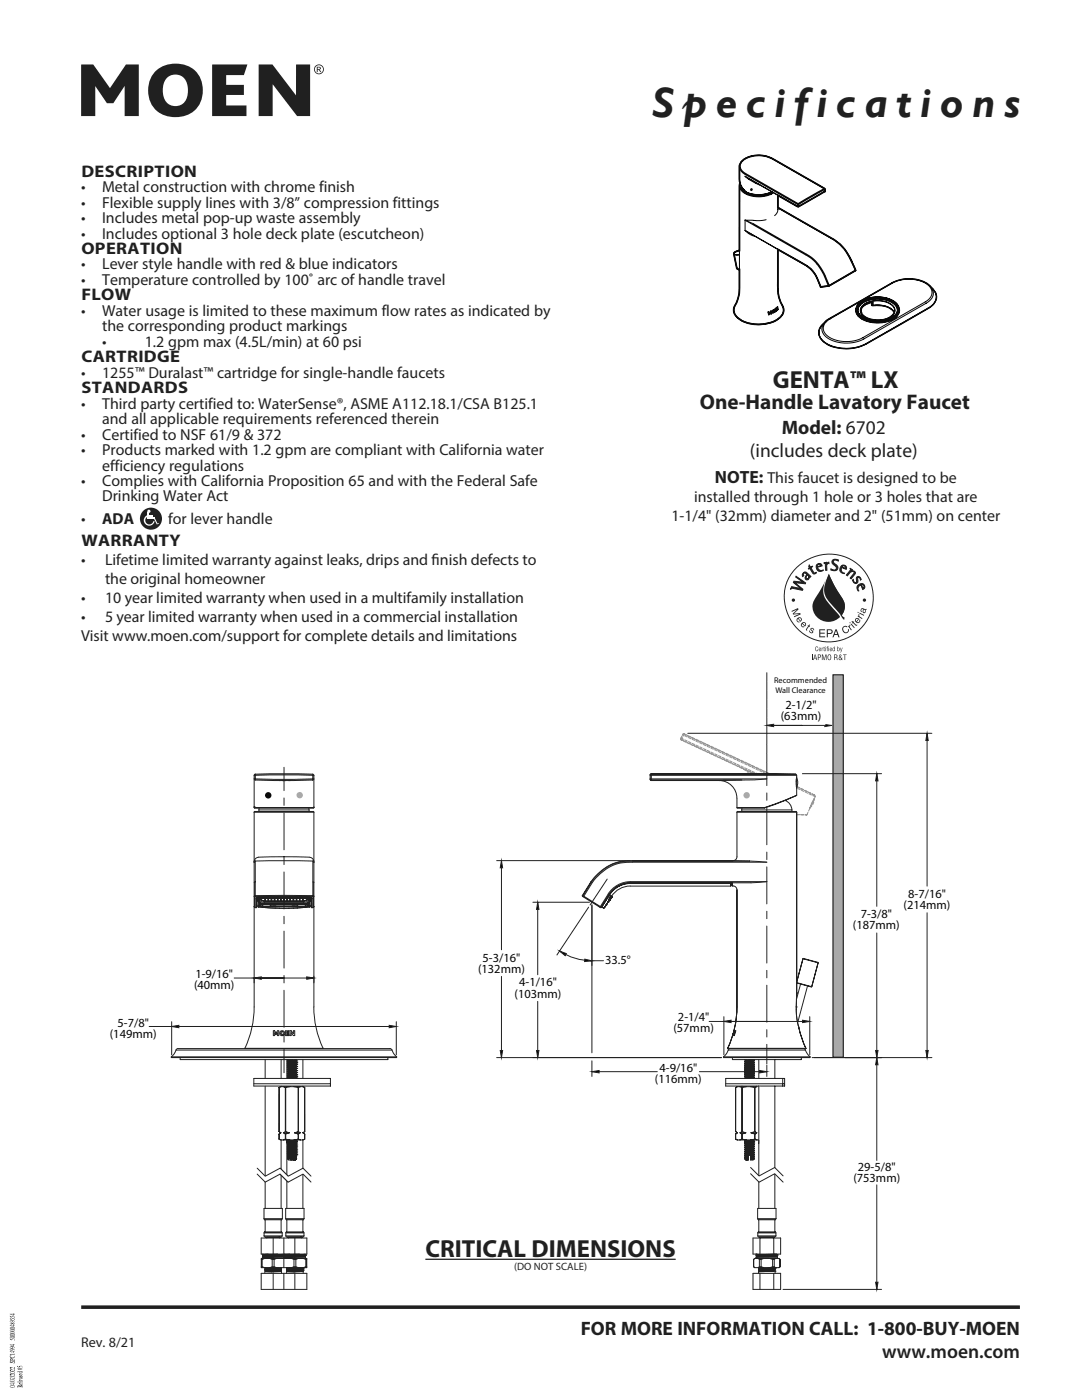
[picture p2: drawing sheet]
<svg xmlns="http://www.w3.org/2000/svg" width="216mm" height="279mm" viewBox="0 0 216 279" stroke-linecap="round" stroke-linejoin="round" font-family="sans-serif">
<defs><g id="words">
<text font-size="8.5" fill="#231f20" x="130.1" y="23.3">S p e c i fi c a t i o n s</text>
<g font-size="4.9" fill="#231f20">
<text x="154.2" y="77.4">GENTA™ LX</text>
<text x="84.9" y="250.8">CRITICAL DIMENSIONS</text>
</g>
<text font-size="4.2" fill="#231f20" x="139.7" y="81.6">One-Handle Lavatory Faucet</text>
<g font-size="3.9" fill="#231f20">
<text x="156" y="86.6">Model: 6702</text>
<text x="149.7" y="91.3">(includes deck plate)</text>
<text x="115.9" y="266.4">FOR MORE INFORMATION CALL: 1-800-BUY-MOEN</text>
<text x="176" y="271.1">www.moen.com</text>
</g>
<text font-size="3.5" fill="#231f20" x="142.6" y="96.3">NOTE: This faucet is designed to be</text>
<g font-size="3.4" fill="#231f20">
<text x="16.2" y="35.3">DESCRIPTION</text>
<text x="16.2" y="50.7">OPERATION</text>
<text x="16.2" y="59.9">FLOW</text>
<text x="16.2" y="72.3">CARTRIDGE</text>
<text x="16.2" y="78.5">STANDARDS</text>
<text x="16.2" y="108.9">WARRANTY</text>
</g>
<g font-size="3.2" fill="#231f20">
<text x="16.2" y="38.3">•</text>
<text x="16.2" y="41.4">•</text>
<text x="20.4" y="38.3">Metal construction with chrome finish</text>
<text x="20.4" y="41.4">Flexible supply lines with 3/8” compression fittings</text>
<text x="16.2" y="44.5">•</text>
<text x="16.2" y="47.6">•</text>
<text x="20.4" y="44.5">Includes metal pop-up waste assembly</text>
<text x="20.4" y="47.6">Includes optional 3 hole deck plate (escutcheon)</text>
<text x="16.2" y="53.8">•</text>
<text x="20.4" y="53.8">Lever style handle with red &amp; blue indicators</text>
<text x="16.2" y="56.9">•</text>
<text x="20.4" y="56.9">Temperature controlled by 100˚ arc of handle travel</text>
<text x="16.2" y="63">•</text>
<text x="20.4" y="63">Water usage is limited to these maximum flow rates as indicated by</text>
<text x="20.4" y="66.1">the corresponding product markings</text>
<text x="20.4" y="69.2">•</text>
<text x="28.9" y="69.2">1.2 gpm max (4.5L/min) at 60 psi</text>
<text x="16.2" y="75.4">•</text>
<text x="20.4" y="75.4">1255™ Duralast™ cartridge for single-handle faucets</text>
<text x="16.2" y="81.6">•</text>
<text x="20.4" y="81.6">Third party certified to: WaterSense®, ASME A112.18.1/CSA B125.1</text>
<text x="16.2" y="87.7">•</text>
<text x="20.4" y="84.6">and all applicable requirements referenced therein</text>
<text x="20.4" y="87.7">Certified to NSF 61/9 &amp; 372</text>
<text x="16.2" y="90.8">•</text>
<text x="20.4" y="90.8">Products marked with 1.2 gpm are compliant with California water</text>
<text x="20.4" y="93.9">efficiency regulations</text>
<text x="16.2" y="97">•</text>
<text x="20.4" y="97">Complies with California Proposition 65 and with the Federal Safe</text>
<text x="20.4" y="100.1">Drinking Water Act</text>
<text x="138.5" y="100.1">in stalled through 1 hole or 3 holes that are</text>
<text x="16.2" y="104.7">•</text>
<text x="20.4" y="104.7">ADA</text>
<text x="33.5" y="104.7">for lever handle</text>
<text x="134" y="103.9">1-1/4&quot; (32mm) diameter and 2&quot; (51mm) on center</text>
<text x="16.2" y="112.7">•</text>
<text x="21" y="112.7">Lifetime limited warranty against leaks, drips and f</text>
<text x="86.1" y="112.7">inish defects to</text>
<text x="21" y="116.5">the original homeowner</text>
<text x="16.2" y="120.3">•</text>
<text x="16.2" y="124.1">•</text>
<text x="21" y="120.3">10 year limited warranty when used in a multifamily installation</text>
<text x="21" y="124.1">5 year limited warranty when used in a commercial installation</text>
<text x="16.2" y="127.9">Visit www.moen.com/support for complete details and limitations</text>
</g>
<text font-size="2.8" fill="#231f20" x="16.2" y="268.8">Rev. 8/21</text>
<g font-size="2.5" fill="#040503">
<text x="155.8" y="143.7">(63mm)</text>
<text x="156.7" y="141.4">2-1/2&quot;</text>
<text x="181.2" y="179.2">8-7/16&quot;</text>
<text x="170.2" y="185.4">(187mm)</text>
<text x="171.7" y="183.2">7-3/8&quot;</text>
<text x="180.3" y="181.4">(214mm)</text>
<text x="96.3" y="192">5-3/16&quot;</text>
<text x="38.7" y="197.4">(40mm)</text>
<text x="39" y="195.2">1-9/16&quot;</text>
<text x="95.4" y="194.2">(132mm)</text>
<text x="103.6" y="196.9">4-1/16&quot;</text>
<text x="120.7" y="192.4">33.5°</text>
<text x="102.7" y="199.1">(103mm)</text>
<text x="135.3" y="203.9">2-1/4&quot;</text>
<text x="21.9" y="207.2">(149mm)</text>
<text x="23.5" y="205">5-7/8&quot;</text>
<text x="134.4" y="206.1">(57mm)</text>
<text x="131.6" y="213.9">4-9/16&quot;</text>
<text x="130.7" y="216.1">(116mm)</text>
<text x="171.2" y="233.7">29-5/8&quot;</text>
<text x="170.3" y="235.9">(753mm)</text>
</g>
<text font-size="2.1" fill="#231f20" x="102.6" y="253.4">(DO NOT SCALE)</text>
<g font-size="1.7" fill="#040503">
<text x="154.5" y="136.4">Recommended</text>
<text x="154.7" y="138.4">Wall Clearance</text>
</g>
</g></defs>
<path d="M16.2 260.9h187.3" fill="none" stroke="#231f20" stroke-width=".71" stroke-linecap="butt"/>
<path d="M84.9 251.3h49.9" fill="none" stroke="#231f20" stroke-width=".25"/>
<g fill="#231f20">
<path d="M16.2 12.9h2.4l3.3 4.7 3.2-4.7h2.6v10.3h-2.8v-6l-2.3 3.4h-1.3l-2.3-3.4v6h-2.8z"/>
<path d="M42.3 12.9h7.1l-.7 2.1h-3.6v1.9h3.6v2h-3.6v2.1h4.1v2.2h-6.9z"/>
<path d="M51.6 12.9h2.8l4.6 6.1 .1-6.1h2.8v10.3h-2.6l-4.9-6.4v6.4h-2.8z"/>
<path d="M162.8 129.1l.3-.1 .1 .3-.1-.1a.33 .33 0 0 0-.3 .3 .33 .33 0 0 0 .3 .3l.1-.2v.3l-.2 .1a.56 .56 0 0 1-.2-.9z"/>
<path d="M164 129.3l.1 .1 .2-.1-.2 .2v.4z"/>
<path d="M164.4 129.1l.2 .2h-.1l.1 .6-.2-.1z"/>
<path d="M165 129.1l.2-.1-.1 .9-.2-.6z"/>
<path d="M167.6 129.3l.3 .6 .2-.6-.2 .8-.2 .1-.1-.1 .2-.1z"/>
<path d="M162 130.6h.1v1.1h-.1z"/>
<path d="M164 130.6h.2l.3 1 .2-1h.2v1.1h-.1v-1l-.3 1h-.1l-.3-1v1h-.1z"/>
<path d="M168.2 130.6h.7v.1h-.3v1h-.1v-1h-.3z"/>
<path d="M30.9 14.4a5.9 5.9 0 0 1 8.7 .6 5.4 5.4 0 0 1-3.4 8.3 5.3 5.3 0 0 1-5.4-1.7 5.3 5.3 0 0 1-.9-5.6zM33.3 15.5a4.1 4.1 0 0 0 .1 5.1 2.45 2.45 0 0 0 2.6 .4 2.45 2.45 0 0 0 1.4-2.2 3.2 3.2 0 0 0-1.8-3.8 2.46 2.46 0 0 0-2.3 .5z"/>
<path d="M63.4 13.5v.3h.4v-.3zM63.2 13.3l.8 .2v.3l-.3 .1 .4 .5h-.2l-.4-.5-.1 .5h-.2zM62.8 13.8a.85 .85 0 0 0 1.7 0 .85 .85 0 0 0-1.7 0zM62.7 13.8a.99 .99 0 0 1 1.9 0 .99 .99 0 0 1-1.9 0z"/>
<path d="M163.5 129.4v.1h.2l-.1-.2zM163.4 129.3h.3l.1 .1v.2h-.3l.1 .3 .2-.2-.2 .3-.2-.2z"/>
<path d="M164.7 129.3l.1 .6zM164.7 129l.1 .1z"/>
<path d="M165.3 129.3l.1 .6zM165.3 129l.1 .1z"/>
<path d="M165.7 129.4v.1h.2l-.1-.2zM165.6 129.3h.3l.1 .1v.2h-.3l.1 .3 .2-.2-.2 .3-.2-.2z"/>
<path d="M166.2 129.4l.2 .5 .1-.5zM166.2 129.3h.3l.1-.3v.9h-.4z"/>
<path d="M167.2 129.4l.1 .5 .1-.5-.1-.1zM167.1 129l.1 .3a.34 .34 0 0 1 .3 .3 .34 .34 0 0 1-.3 .3h-.1z"/>
<path d="M162.6 130.7l-.1 .6h.3zM162.6 130.6h.1l.3 1.1h-.1l-.1-.3h-.3l-.1 .3h-.1z"/>
<path d="M163.3 130.7v.4h.4v-.3zM163.2 130.6h.3a.34 .34 0 0 1 .3 .4 .34 .34 0 0 1-.5 .3v.4h-.1z"/>
<path d="M165.3 130.8v.1a.53 .53 0 0 0 .2 .7 .58 .58 0 0 0 0-.9zM165.3 130.7l.2-.1a.64 .64 0 0 1 .4 .6 .64 .64 0 0 1-.4 .6 .67 .67 0 0 1-.2-1.1z"/>
<path d="M166.6 130.7v.4h.3v-.3zM166.4 130.6l.7 .1-.1 .4-.1 .1a.29 .29 0 0 1 .2 .2 .29 .29 0 0 1-.1 .3l-.1-.4-.1-.1h-.2v.5h-.2z"/>
<path d="M167.6 130.8l.1 .2 .1-.2zM167.5 131.3v.3l.4-.1-.3-.3zM167.5 130.7h.3l.1 .1-.2 .3 .2 .3 .2-.2-.1 .3 .1 .2-.2-.1a.34 .34 0 0 1-.5 0 .34 .34 0 0 1 .2-.5z"/>
</g>
<path d="M158.5 113.8a8.9 8.9 0 0 1 9.8-2.8 8.9 8.9 0 0 1 6 8.3 8.9 8.9 0 0 1-11.3 8.5 8.9 8.9 0 0 1-5.2-13.1z" fill="#fff"/>
<path d="M158.5 113.8a8.9 8.9 0 0 1 9.8-2.8 8.9 8.9 0 0 1 6 8.3 8.9 8.9 0 0 1-11.3 8.5 8.9 8.9 0 0 1-5.2-13.1z" fill="none" stroke="#231f20" stroke-width=".2"/>
<path d="M158.8 115l2 1.3-.1 .2-2.1-.2 1.6 1.3-.1 .2-2.1-.4-.3 .2 .3-.5 1.8 .4-1.5-1.2 .1-.3 1.8 .2-1.4-1z" fill="#231f20"/>
<path d="M158.8 115l2 1.3-.1 .2-2.1-.2 1.6 1.3-.1 .2-2.1-.4-.3 .2 .3-.5 1.8 .4-1.5-1.2 .1-.3 1.8 .2-1.4-1z" fill="none" stroke="#231f20" stroke-width=".2"/>
<path d="M161.1 114.7l-.3 .4 .1 .3 .3 .1 .2-.3zM160.3 114.4l.2-.2h.4l.9 .8-.2 .2-.1-.1v.1a.45 .45 0 0 1-.2 .5 .45 .45 0 0 1-.5-.1 .75 .75 0 0 1 .2-.9l-.4-.3h-.2v.4l-.2 .3-.1-.5z" fill="#231f20"/>
<path d="M160.3 114.4l.2-.2h.4l.9 .8-.2 .2-.1-.1v.1a.45 .45 0 0 1-.2 .5 .45 .45 0 0 1-.5-.1 .75 .75 0 0 1 .2-.9l-.4-.3h-.2v.4l-.2 .3-.1-.5zM161.1 114.7l.3 .5-.2 .3-.3-.1-.1-.3z" fill="none" stroke="#231f20" stroke-width=".2"/>
<path d="M161.5 112.8l.2 .4 .4-.2v.1l-.3 .2 .6 .9 .5 .1-.4 .3-.2-.1-.7-1.1-.2 .2-.1-.1 .2-.2-.1-.2z" fill="#231f20"/>
<path d="M161.5 112.8l.2 .4 .4-.2v.1l-.3 .2 .6 .9 .5 .1-.4 .3-.2-.1-.7-1.1-.2 .2-.1-.1 .2-.2-.1-.2z" fill="none" stroke="#231f20" stroke-width=".2"/>
<path d="M163.1 112.8v.3l.6-.2-.2-.3zM163.1 112.6a.58 .58 0 0 1 .5-.1 .58 .58 0 0 1 .5 .4l-1 .4a.71 .71 0 0 0 1.1 .4 .82 .82 0 0 1-1.1 .1 .82 .82 0 0 1 0-1.2z" fill="#231f20"/>
<path d="M163.1 112.6a.58 .58 0 0 1 .5-.1 .58 .58 0 0 1 .5 .4l-1 .4a.71 .71 0 0 0 1.1 .4 .82 .82 0 0 1-1.1 .1 .82 .82 0 0 1 0-1.2zM163.1 112.8l.4-.2 .2 .3-.6 .2z" fill="none" stroke="#231f20" stroke-width=".2"/>
<path d="M164.4 112.3l.5-.1v.4l.2-.3 .3-.1v.3l-.3 .1-.1 .2v1h-.2l-.1-1.2z" fill="#231f20"/>
<path d="M164.4 112.3l.5-.1v.4l.2-.3 .3-.1v.3l-.3 .1-.1 .2v1h-.2l-.1-1.2z" fill="none" stroke="#231f20" stroke-width=".2"/>
<path d="M166.1 111.8l.4-.2 .8 .1v.3l-.4-.2a.43 .43 0 0 0-.6 .2l.1 .3a1.21 1.21 0 0 1 .7 1.4 1.23 1.23 0 0 1-1.3 0v-.2l.3 .2a.47 .47 0 0 0 .8-.3l-.3-.5a.75 .75 0 0 1-.5-1.1z" fill="#231f20"/>
<path d="M166.1 111.8l.4-.2 .8 .1v.3l-.4-.2a.43 .43 0 0 0-.6 .2l.1 .3a1.21 1.21 0 0 1 .7 1.4 1.23 1.23 0 0 1-1.3 0v-.2l.3 .2a.47 .47 0 0 0 .8-.3l-.3-.5a.75 .75 0 0 1-.5-1.1z" fill="none" stroke="#231f20" stroke-width=".2"/>
<path d="M168.1 113l-.1 .2 .6 .2 .1-.2-.2-.3zM167.8 113a.61 .61 0 0 1 .8-.2 .61 .61 0 0 1 .3 .8l-1-.3a.71 .71 0 0 0 .6 1.1 .78 .78 0 0 1-.9-.4 .78 .78 0 0 1 .2-1z" fill="#231f20"/>
<path d="M167.8 113a.61 .61 0 0 1 .8-.2 .61 .61 0 0 1 .3 .8l-1-.3a.71 .71 0 0 0 .6 1.1 .78 .78 0 0 1-.9-.4 .78 .78 0 0 1 .2-1zM168.1 113l.4-.1 .2 .3-.1 .2-.6-.2z" fill="none" stroke="#231f20" stroke-width=".2"/>
<path d="M169.6 113.4l.5 .3-.3 .3a.54 .54 0 0 1 .9 .4l-.9 1.1-.2-.1 .8-1-.1-.3h-.5l-.7 .8-.2-.1 .8-1z" fill="#231f20"/>
<path d="M169.6 113.4l.5 .3-.3 .3a.54 .54 0 0 1 .9 .4l-.9 1.1-.2-.1 .8-1-.1-.3h-.5l-.7 .8-.2-.1 .8-1z" fill="none" stroke="#231f20" stroke-width=".2"/>
<path d="M170.1 115.8l.2-.1v.2a.35 .35 0 0 0 .5 .3l.1-.2a.64 .64 0 0 1 .3-1l.5 .3 .1 .3-.1 .2-.1-.4-.3-.2a.62 .62 0 0 0-.1 .9l-.2 .3a.66 .66 0 0 1-.9-.6z" fill="#231f20"/>
<path d="M170.1 115.8l.2-.1v.2a.35 .35 0 0 0 .5 .3l.1-.2a.64 .64 0 0 1 .3-1l.5 .3 .1 .3-.1 .2-.1-.4-.3-.2a.62 .62 0 0 0-.1 .9l-.2 .3a.66 .66 0 0 1-.9-.6z" fill="none" stroke="#231f20" stroke-width=".2"/>
<path d="M171.9 116.7l.3 .6 .2-.4-.2-.2zM171.2 116.7a.7 .7 0 0 1 1-.2 .7 .7 0 0 1 .2 1l-.3 .1-.4-.8a.71 .71 0 0 0-.3 1.1l-.2-.1a.78 .78 0 0 1 0-1.1z" fill="#231f20"/>
<path d="M171.2 116.7a.7 .7 0 0 1 1-.2 .7 .7 0 0 1 .2 1l-.3 .1-.4-.8a.71 .71 0 0 0-.3 1.1l-.2-.1a.78 .78 0 0 1 0-1.1zM171.9 116.7h.3l.2 .2-.2 .4z" fill="none" stroke="#231f20" stroke-width=".2"/>
<g fill="#231f20">
<path d="M165.3 114.4l1.2 2.4 1.3 2.2a3.2 3.2 0 0 1-.2 4.2 3.2 3.2 0 0 1-4.2 .3 2.98 2.98 0 0 1-.5-4.5l1.3-2.2z"/>
<path d="M165.4 114.5l.9 2.1 1.1 1.7a3.7 3.7 0 0 1 1 3.9l-.6 .8-.4-.7a17.7 17.7 0 0 1-2.8-3.6 6 6 0 0 1 .8-4.2z"/>
<circle cx="158.3" cy="119.8" r=".33"/>
<circle cx="172.5" cy="119.8" r=".33"/>
</g>
<path d="M165 114.2h.5l-.2 .5a5.8 5.8 0 0 0-.7 4.1l.5 .9 2.6 2.9 .3 .6-.3 .1-1.8-2.3a4.4 4.4 0 0 1-1.2-5.3z" fill="#fff"/>
<g fill="#231f20">
<path d="M167.8 122.6l.7 .7-.1 .4-.4-.5z"/>
<path d="M157.9 121.9l1.3-.5 .1 .2-.9 .9 1.3-.1 .1 .2-1.3 .6-.1-.2 1.1-.5-1.2 .1-.1-.1 .9-.9-1.1 .5z"/>
<path d="M161.2 124.8h.1l.2-.2 .2 .1-.2 .2 .1 .1-.1 .2-.1-.1-.4 .5v.3l-.2-.2 .5-.7-.2-.1z"/>
<path d="M161.9 125.3l.3 .1 .3 .3h-.2l-.2-.2h-.2l.4 .6-.4 .3-.4-.3v-.2v-.1l.3 .4h.3l-.4-.6z"/>
<path d="M168.2 125.2a.59 .59 0 0 1 .9-.1l-.1 .1-.2-.1a.46 .46 0 0 0-.6 .4 .56 .56 0 0 0 .3 .6 .56 .56 0 0 0 .6 0l.1-.5 .2-.1a.67 .67 0 0 1-.6 .9 .67 .67 0 0 1-.8-.7z"/>
<path d="M169.2 125l.2-.1 .1 .1 .1-.3 .1 .1-.1 .3 .4 .6-.2 .1z"/>
<path d="M170 123.9l.2 .2 .2-.1 .1 .1-.2 .1 .5 .5 .2-.1v.2l-.2 .1-.6-.6-.1 .1-.2-.4z"/>
<path d="M171.4 122.6l.1 .1v.3l.6 .4-.1 .1-.9-.5 .1-.1h.2z"/>
<path d="M163.5 125.6h1.1v.2h-.9v.5h.9v.2h-.9v.5h.9v.2h-1.1z"/>
<path d="M159.4 123.4l.3 .5 .1-.3a.3 .3 0 0 0-.4-.2zM159.2 123.3l.5-.1 .3 .4-.3 .5-.4-.6-.1 .4 .4 .3h-.4a.49 .49 0 0 1 0-.9z"/>
<path d="M160.2 124.4l.4 .4 .1-.3a.3 .3 0 0 0-.5-.1zM160 124.4l.5-.3 .3 .4-.2 .5-.5-.5v.5l.4 .1-.3 .1a.49 .49 0 0 1-.2-.8z"/>
<path d="M169.7 124.6l.2-.1 .6 .7-.1 .2zM169.5 124.3l.1-.1 .1 .1-.1 .1z"/>
<path d="M170.8 123.6l.1 .4 .3-.4zM170.7 123.5l.2-.2 .5 .2-.4 .6 .1 .1 .3-.1 .1-.5 .2 .3a.49 .49 0 0 1-.9 .3l-.2-.4z"/>
<path d="M171.5 122.3l.9 .4v.2l-1-.5zM171.2 122.1l.2 .1-.1 .1h-.2z"/>
<path d="M172.3 121.6v.5l.2 .1 .1-.4zM171.8 121.5l.4-.1 .7 .1-.2 .3a.42 .42 0 0 1-.2 .6l-.4-.2v-.6l-.2 .1v.5a.4 .4 0 0 1-.1-.7z"/>
<path d="M165.2 125.8v.5l.7-.1-.1-.4zM165 125.6h.7a.46 .46 0 0 1 .5 .3 .46 .46 0 0 1-.2 .5l-.8 .1v.7h-.2z"/>
<path d="M166.8 125.8l-.2 .7h.5zM166.7 125.6h.2l.6 1.6h-.2l-.2-.5h-.6l-.2 .5h-.2z"/>
<circle cx="30.1" cy="103.5" r="2.2"/>
</g>
<g fill="#fff">
<path d="M29.5 102.2h.3v1.4h-.3z"/>
<path d="M29.5 102.9h.9v.3h-.9z"/>
<path d="M29.5 103.4h1.4v.2h-1.4z"/>
<path d="M30.7 103.5l.2-.1 .6 1.2-.2 .1z"/>
<path d="M31.4 104.4h.3l-.2 .2z"/>
<path d="M29.1 103l.3-.2v.4a.81 .81 0 0 0 0 1.3 .81 .81 0 0 0 1.2-.5h.2a1.08 1.08 0 0 1-1.6 .8 1.08 1.08 0 0 1-.1-1.8z"/>
<circle cx="29.7" cy="102" r=".32"/>
</g>
<path d="M166.2 134.7h2.1v76.3h-2.1z" fill="#a7a9ac" stroke="#040503" stroke-width=".2"/>
<g fill="none" stroke="#231f20" stroke-width=".2">
<path d="M111.7 189.8a11.7 11.7 0 0 0 6.4 1.9M117.4 181.1l-6.3 9.5M117.8 191.7h2.6M118.1 180.7v12M148.5 226l.3 .1M148.5 225.6l.3 .1M148.5 225.2l.3 .2M148.5 224.5l.3 .1M148.5 224.1l.3 .1M148.5 223.7l.3 .1M148.5 222.9l.3 .2M148.5 226.4l.3 .1"/>
<path d="M148.5 224.8l.3 .2M148.5 223.3l.3 .2M148.5 222.9h.1M148.5 224.4v.1M148.5 225.9v.1M148.5 223.2v.1M148.5 224v.1M148.5 224.8h.1M148.5 225.5v.1M148.5 226.3v.1M148.5 223.6v.1M148.5 225.2h.1"/>
<path d="M148.5 227.9h.1M148.5 227.5h.1M148.5 226.7v.1M148.5 227.5v.1M148.5 227.9l.3 .2M148.5 227.6h.1M148.5 226.8h.1M148.5 227.2h.1M148.6 226.7h-.1M148.6 227.1l-.1 .1M148.6 227.6l.2 .1M148.6 227.2l.2 .1"/>
<path d="M148.6 226.8l.2 .1M148.6 222.8l-.1 .1M148.7 222.8l-.2 .1M148.8 223.1l-.3 .1M148.8 223.5l-.3 .1M148.8 223.9l-.3 .1M148.8 224.2l-.3 .2M148.8 224.6l-.3 .2M148.8 225l-.3 .2M148.8 225.4l-.3 .1M148.8 225.8l-.3 .1M148.8 226.2l-.3 .1"/>
<path d="M148.8 226.5l-.1 .1M148.8 223.5h.1M148.8 223.8v.1M148.8 224.2v.1M148.8 224.6h.1M148.8 225h.1M148.8 225.7v.1M148.8 226.1v.1M148.8 226.5v.1M148.8 226.6l-.2 .1M148.8 227l-.2 .1M148.8 227.3l-.2 .2"/>
<path d="M148.8 227.7l-.2 .2M148.8 226.6h.1M148.8 226.9v.1M148.8 227.3v.1M148.9 226.6h-.1M149.6 222.8l-1.1 .1M149.7 226.6h-.2M150.1 226.3l-1.3 .2M150.1 225.9l-1.3 .2M150.1 225.6l-1.3 .1M150.1 225.2l-1.3 .2M150.1 224.8l-1.3 .2"/>
<path d="M150.1 224.4l-1.3 .2M150.1 224l-1.3 .2M150.1 223.7l-1.3 .1M150.1 223.3l-1.3 .2M150.1 222.9l-1.3 .2M150.1 225.6l.3 .1M150.1 225.2l.3 .1M150.1 224.8l.3 .2M150.1 224.4l.3 .2M150.1 224.1l.3 .1M150.1 223.7l.3 .1M150.1 223.3l.3 .1"/>
<path d="M150.1 222.9l.3 .1M150.1 226.4l-1.3 .1M150.1 225.6l-1.3 .2M150.1 224.1l-1.3 .1M150.1 226l-1.3 .2M150.1 223.7l-1.3 .2M150.1 226.4l.3 .1M150.1 226l.3 .1M150.1 222.9h.1M150.1 223.3h.1M150.1 223.6v.1M150.1 224v.1"/>
<path d="M150.1 224.4h.1M150.1 224.8h.1M150.1 225.2h.1M150.1 225.6h.1M150.1 225.9v.1M150.1 226.3v.1M150.2 227.9l.2 .2M150.2 227.5l.2 .2M150.2 227.9l-1.4 .2M150.2 227.2l-1.4 .1M150.2 226.7v.1M150.2 227.1v.1"/>
<path d="M150.2 227.5h.1M150.2 227.9h.1M150.2 227.2h.1M150.2 226.8h.1M150.2 227.5l-1.4 .2M150.2 226.8l-1.4 .2M150.2 227.2l.2 .1M150.2 226.8l.2 .1M150.2 222.8l-.1 .1M150.4 223.1l-.3 .2M150.4 223.5l-.3 .2M150.4 223.9l-.3 .1"/>
<path d="M150.4 224.3l-.3 .1M150.4 224.7l-.3 .1M150.4 225l-.3 .2M150.4 225.4l-.3 .2M150.4 225.8l-.3 .1M150.4 226.2l-.3 .1M150.4 223.5h.1M150.4 225h.1M150.4 225.4h.1M150.4 225.8h.1M150.4 223.1h.1M150.4 226.2h.1"/>
<path d="M150.4 226.1h.1M150.4 224.6h.1M150.4 224.2h.1M150.4 226.5h.1M150.4 223.8h.1M150.4 223.4h.1M150.4 223v.1M150.4 223.4v.1M150.4 223.8v.1M150.4 224.2v.1M150.4 224.6v.1M150.4 225.3v.1"/>
<path d="M150.4 225.7v.1M150.4 226.1v.1M150.4 226.5v.1M150.4 226.6h-.1M150.4 226.5l-.7 .1M150.4 226.2l-1.9 .2M150.4 225.8l-1.9 .2M150.4 225.4l-1.9 .2M150.4 225l-1.9 .2M150.4 224.7l-1.9 .1M150.4 224.3l-1.9 .2M150.4 223.9l-1.9 .2"/>
<path d="M150.4 223.5l-1.9 .2M150.4 223.1l-1.9 .2M150.4 226.6h-.2M150.4 226.1l-1.9 .2M150.4 225.7l-1.9 .2M150.4 225.4l-1.9 .1M150.4 224.6l-1.9 .2M150.4 224.2l-1.9 .2M150.4 223.8l-1.9 .2M150.4 223.4l-1.9 .2M150.4 223.1l-1.9 .1M150.4 226.6l-1.8 .1"/>
<path d="M150.4 226.6l-1.6 .3M150.4 227l-1.6 .3M150.4 227.4l-1.6 .3M150.4 227.8l-1.6 .3M150.4 227.8h.1M150.4 228.1h.1M150.4 226.9h.1M150.4 227.3h.1M150.4 227.8l-1.9 .1M150.4 227.4l-1.9 .2M150.4 227l-1.9 .2M150.4 226.6l-1.9 .2"/>
<path d="M150.4 228.1l-.9 .1M150.4 227.7l-1.8 .2M150.4 227.3l-1.8 .2M150.4 226.9l-1.8 .2M150.4 226.9v.1M150.4 227.3v.1M150.4 227.7v.1"/>
</g>
<g fill="none" stroke="#939598" stroke-width=".2" stroke-dasharray=".6 .3">
<path d="M135.8 147.4l.1 .3M135.8 147.4l.4-.8M135.9 147.3l15.2 7.1M135.9 147.3l.1 .3M136 147.7l.5-1.2M136 147.6l14.6 6.8M136.5 146.5l-.3 .1M149.5 154.4l-1.3-1M150.3 154.4l-14.4-6.7M150.5 154.4l-2.3-1M152.8 154.4l-16.6-7.8M153.3 154.4l-16.8-7.9"/>
<path d="M153.6 154.4l-17.1-8M159 157l3.6 1.7M162.6 158.7l-3.6-1.7M162.7 159l-.1-.3M162.7 159l-3.7-1.7M159 162.5l2 .1M159 162.6h1.9M160.9 162.6h.1M161 162.6l1.7-3.6M161.6 161.4l.4-1.1 .5-1M161.6 161.2l.6-.6 .3-1.2M161.6 161.2l.9-1.8"/>
</g>
<path d="M111.7 189.8l1.3 .5-.2 .4z" fill="#040503"/>
<path d="M111.7 189.8l1.3 .5-.2 .4z" fill="none" stroke="#231f20" stroke-width=".2"/>
<path d="M116.7 191.4l1.4 .4-1.4 .1z" fill="#040503"/>
<path d="M137.2 146.3h48.7M185 146.3v30.5M116.7 191.4l1.4 .4-1.4 .1zM185 182.2v28.9M162.5 211.1h23.4" fill="none" stroke="#231f20" stroke-width=".2"/>
<path d="M185 146.3l.2 1.5h-.5z" fill="#040503"/>
<path d="M185 146.3l.2 1.5h-.5z" fill="none" stroke="#231f20" stroke-width=".2"/>
<path d="M184.7 209.6h.5l-.2 1.5z" fill="#040503"/>
<path d="M46.7 195.2h10h-6M50.7 195.1v1M56.7 195.2h5.9M62.6 194.8v1.3M184.7 209.6h.5l-.2 1.5z" fill="none" stroke="#231f20" stroke-width=".2"/>
<path d="M50.7 195.2l1.5-.2v.4z" fill="#040503"/>
<path d="M50.7 195.2l1.5-.2v.4z" fill="none" stroke="#231f20" stroke-width=".2"/>
<path d="M61.2 195l1.4 .2-1.4 .2z" fill="#040503"/>
<path d="M153 144.8h7h-6M160 144.8h6M61.2 195l1.4 .2-1.4 .2z" fill="none" stroke="#231f20" stroke-width=".2"/>
<path d="M152.9 144.8l1.5-.3v.5z" fill="#040503"/>
<path d="M152.9 144.8l1.5-.3v.5z" fill="none" stroke="#231f20" stroke-width=".2"/>
<path d="M164.7 144.5l1.4 .2-1.4 .3z" fill="#040503"/>
<path d="M166 144.8l-1.5 .2M118.1 180.5v29.6M118.1 211.7v3.1M118.1 213.9h13.1M139.6 213.9h13.4M153 212.6v2.2" fill="none" stroke="#231f20" stroke-width=".2"/>
<path d="M151.6 213.6l1.4 .3-1.4 .2z" fill="#040503"/>
<path d="M151.6 213.6l1.4 .3-1.4 .2z" fill="none" stroke="#231f20" stroke-width=".2"/>
<path d="M118.1 213.9l1.4-.3v.5z" fill="#040503"/>
<path d="M29.8 204.9h26.9M34.3 204.9h44.8M34.3 203.9v6.6M79.1 203.9v6.6M118.1 213.9l1.4-.3v.5z" fill="none" stroke="#231f20" stroke-width=".2"/>
<path d="M77.7 204.6l1.4 .3-1.4 .2z" fill="#040503"/>
<path d="M77.7 204.6l1.4 .3-1.4 .2z" fill="none" stroke="#231f20" stroke-width=".2"/>
<path d="M34.3 204.9l1.4-.3v.5z" fill="#040503"/>
<path d="M160.1 154.4h15.8M175 154.4v26.5M175 186.2v24.9M34.3 204.9l1.4-.3v.5zM168.7 211.1h7.2" fill="none" stroke="#231f20" stroke-width=".2"/>
<path d="M175 154.4l.2 1.4h-.5z" fill="#040503"/>
<path d="M175 154.4l.2 1.4h-.5z" fill="none" stroke="#231f20" stroke-width=".2"/>
<path d="M174.7 209.6h.5l-.2 1.5z" fill="#040503"/>
<path d="M99.1 171.8h26.7M100.1 171.8v17.8M100.1 194.9v16.2M99.1 211.1h44.9M174.7 209.6h.5l-.2 1.5z" fill="none" stroke="#231f20" stroke-width=".2"/>
<path d="M100.1 171.8l.2 1.4h-.5z" fill="#040503"/>
<path d="M100.1 171.8l.2 1.4h-.5z" fill="none" stroke="#231f20" stroke-width=".2"/>
<path d="M99.8 209.6h.5l-.2 1.5z" fill="#040503"/>
<path d="M106.3 180.1h11.3M107.3 180.1v14.4M107.3 199.9v11.2M99.8 209.6h.5l-.2 1.5zM106.3 211.1h37.7" fill="none" stroke="#231f20" stroke-width=".2"/>
<path d="M107.1 209.6h.4l-.2 1.5z" fill="#040503"/>
<path d="M107.1 209.6h.4l-.2 1.5z" fill="none" stroke="#231f20" stroke-width=".2"/>
<path d="M107.3 180.1l.2 1.4h-.4z" fill="#040503"/>
<path d="M107.3 180.1l.2 1.4h-.4zM162.1 211.1h13.8M175 211.1v20.5M175 236.5v20.8M156.2 257.3h19.7" fill="none" stroke="#231f20" stroke-width=".2"/>
<path d="M174.7 255.9h.5l-.2 1.4z" fill="#040503"/>
<path d="M174.7 255.9h.5l-.2 1.4z" fill="none" stroke="#231f20" stroke-width=".2"/>
<path d="M175 211.1l.2 1.4h-.5z" fill="#040503"/>
<path d="M141.5 203.9h11.5h-8.6M144.4 202.9v7.6M153 203.9h8.6M161.6 202.9v7.6M175 211.1l.2 1.4h-.5z" fill="none" stroke="#231f20" stroke-width=".2"/>
<path d="M144.4 203.9l1.5-.3v.5z" fill="#040503"/>
<path d="M144.4 203.9l1.5-.3v.5z" fill="none" stroke="#231f20" stroke-width=".2"/>
<path d="M160.1 203.6l1.5 .3-1.5 .2z" fill="#040503"/>
<g fill="none" stroke="#231f20" stroke-width=".2">
<path d="M50.7 154.7v6.3M50.7 154.7h.2M50.9 154.5v.2M50.9 154.5l-.2 .2M50.9 155.4h11.5M50.9 154.7v.7M50.9 155.4h-.2l.2 .3M55.8 155.8h.1M56.3 155.8h.8M56.7 153.1v4.7M56.7 159.3v1.4M57.5 155.8h.1"/>
<path d="M57.8 155.8h.1M57.9 155.8h.1M62.4 154.7h-11.5M62.4 154.5h-11.5M62.4 154.5l.2 .2M62.4 155.4v.3l-3.8 .1-7.7-.1v-.3M62.4 154.7h.2v6.3M62.4 155.4h.2M62.4 154.7v.7M62.4 154.5v.2M62.6 155.4l-.2 .3M129.7 154.6v.9l.3 .3"/>
<path d="M129.7 154.6l29.3 .1-.1 .5M130 155.7l-.3-.3h23.3l-2.5 .2-7 .2M130 154.4l-.3 .2M130 155.7h18M130 154.4h23M130 154.4v1.4h13.5M143.5 155.8a3.5 3.5 0 0 1 3.5 3.5M147 159.3v1.9M153 154.4v.3M153 158.3v1.4M153 154.4l5.8 .1M156.7 159.7a2.1 2.1 0 0 1 1.3 1.9"/>
<path d="M158.7 154.5l.3 .2M158.8 154.5h-28.8l-.3 .1M158.9 158.8l-6.4 2.5M158.9 155.2v2M158.9 157.2h.1M158.9 155.2l.1 2M158.9 157.2l.1 1.5M158.9 155.2h.1M159 155.2l.2 .8-.2 1.1M159 157.2h.1M159 157.2h-.1M159 158.7l-6.5 2.5"/>
<path d="M159 158.7l-.1 .1M159 157v.1M50.7 161h.1M50.7 161v.2zM50.7 161.2h11.9M50.9 161.9l-.2 .2M50.9 179v2.1M50.9 161.9h11.6M50.9 176l-.2 .1M50.9 178.7l-.2 .2 .2 .1M50.9 171.8v6.9M50.9 178.7v.3"/>
<path d="M50.9 178.7h11.5M50.9 171.8l-.2 .3M50.9 179h.1M50.9 179h11.5M51.1 179.4l-.1 1.7h-.1M51.2 179.1l-.1 .3M51.2 179.3h.1M51.2 179.3v1.8M51.2 179.3l-.1 .1M51.4 179.5h.1M51.4 179.5v.2M51.4 179.1v.4"/>
<path d="M51.4 179.5l.2 .1M51.4 179.2v.3M51.4 179.1v.1M51.4 179.7l.3 .5 .9 .2M51.4 179.7l.2 .1M51.4 179.2l.2 .1M51.5 179.9v1M51.6 179.3v.5M51.6 179.8a.83 .83 0 0 0 1 .6M51.6 171.1a.98 .98 0 0 0-.9 1M51.7 161.6v.3M51.7 161.6h10"/>
<path d="M51.7 179.4v.3M51.7 179.7a.82 .82 0 0 0 1.1 .6M51.7 161.3v.3M51.7 179l-.1 .3M51.8 179l-.6 .3M51.8 179h9.8M51.8 179l-.5 .1M51.8 179h.1M51.9 179.3v.3M51.9 179.6a.7 .7 0 0 0 .9 .5h7.8l.5-.1 .4-.4M51.9 179.2h.1M51.9 179.3l-.2 .1"/>
<path d="M51.9 179.6l-.2 .1M51.9 179.2v.1M51.9 179.1a.71 .71 0 0 0 .9 .8h7.7l.6-.1 .3-.4M51.9 179h.1M51.9 179.1v.2M52 179l-.3 .4M52 179h-.1M52 179h.1M52.1 179.3h.8v.5l-.7-.2zM52.1 179v.2h.8v-.2M52.8 179.9v.4M53 179v.2h.5v-.2"/>
<path d="M53 179.3h.5v.5h-.5zM53.6 179.3h.5v.5h-.5zM53.6 179v.2h.5v-.2M54.2 179v.2h.4M54.2 179.3l.5 .1v.4h-.5zM54.6 179v.2M54.7 179l-.1 .2M54.8 179.4l.6-.1v.5h-.6zM54.8 179l.2 .2M55 179v.2M55.4 179v.2h-.4M55.5 179v.2h.5v-.2"/>
<path d="M55.5 179.3h.5v.5h-.5zM56.1 179v.2h.5v-.2M56.1 179.3h.5v.5h-.5zM56.7 162.2v7.4M56.7 171.1v1.4M56.7 174v7.4M56.7 179v.2h.6v-.2M56.7 179.3h.6v.5h-.6zM57.3 179v.2h.6v-.2M57.3 179.3h.6v.5h-.6zM57.4 179.3l-.1 .5M58 179v.2h.4"/>
<path d="M58 179.3l.5 .1v.4h-.5zM58.4 179v.2M58.5 179l-.1 .2M58.6 179l.1 .2M58.6 179.4l.5-.1v.5h-.5zM58.6 179.4v.4M58.7 179v.2M59.1 179v.2h-.4M59.2 179v.2h.6v-.2M59.2 179.3h.6v.5h-.6zM59.8 179.3h.6v.5h-.6zM59.8 179v.2h.6v-.2"/>
<path d="M60.5 179.3h.7v.1l-.3 .3-.4 .1zM60.6 179.9v.4M61.2 179v.2h-.7v-.2M61.3 179h.1M61.4 179h.1M61.4 179.1l.3 .3M61.4 179.1l.1 .2M61.4 179.1h.1M61.4 179.1v.3M61.5 179.2v.1M61.5 179.2h.1M61.5 179.3l-.1 .1"/>
<path d="M61.5 179.2l-.1 .1M61.5 179.3v.3M61.5 179.6l.2 .1M61.5 179.3l.2 .1M61.5 179h.1M61.5 179l.6 .1M61.6 161.3l.1 .3M61.6 179l.5 .3M61.6 179l.2 .3M61.7 179.7a.82 .82 0 0 1-1.1 .6M61.7 179.4v.3M61.7 161.6v.3"/>
<path d="M61.8 171.1h-10.2M61.8 171.1a.94 .94 0 0 1 .8 1M61.8 179.3v.5M61.8 179.8a.83 .83 0 0 1-1.1 .6M61.9 179.9l-.1 1.1M61.9 179.1v.1M61.9 179.2v.3M61.9 179.5h.1M61.9 179.7l-.2 .5-1 .2M61.9 179.7l-.1 .1M61.9 179.5l-.1 .1M61.9 179.2l-.1 .1"/>
<path d="M61.9 179.2v.5M62.1 179.1v.1M62.1 179.3h.1M62.1 179.3l.1 1.8M62.1 179.3l.2 .1M62.1 179.2l.2 .2M62.3 179.4v1.7M62.4 171.8h-11.5M62.4 171.8l.2 .3M62.4 179h.1M62.4 176v2.7M62.4 178.7l.2 .2-.1 .1"/>
<path d="M62.4 171.8v4.2l.2 .1M62.4 178.7v.3M62.5 161.9l.1 .2M62.5 179v2.1M62.6 161v.2zM62.6 162.1h-11.9v38.9M62.6 162.1v38.9M116.2 178.7v.2M116.3 178.9l3.5 2.2M117.9 176l-1.7 2.7 3.8 2.4M117.9 176h.1M118 176l-1.7 2.9"/>
<path d="M121.2 175.4l-3.5 5.2M121.3 179.9h.1M121.4 179.9h.1M121.4 179.9l.1-.3-.1 .3M121.4 179.8l-.1 .2M121.5 179.7l-.1 .1M121.5 179.7v.1M121.5 179.7h.1M121.5 178.6l-1.5 2.5h-.2M121.5 179.7l-.2 .4M121.5 178.6h.1M121.5 179.6h.1"/>
<path d="M121.5 179.6l-.2 .5v-.2M121.5 179.6l-.2 .5M121.6 179.4l-.1 .1M121.6 179.6l-.1 .1M121.6 179.6l-.1 .2M121.6 179.6l-.3 .5 .2-.4M121.6 179.6l-.3 .5M121.6 179.4v.1M121.6 178.6v.1M121.6 179.6h.1M121.6 179.4h.1M121.6 178.6l-1.6 2.5"/>
<path d="M121.6 179.5h.1M121.6 179.6h-.1M121.6 178.6l-1.6 2.5h-.2M121.6 178.6h.1M121.6 179.3h.1M121.6 179.2h.1M121.6 179.2v.1M121.6 179.3v.1M121.7 179.3h-.1M121.7 179.4l.2-.4-.3 .5M121.7 179.2v.1M121.7 179.2l-.1 .1"/>
<path d="M121.7 179.3h.1M121.7 179.2h.1M121.7 179.3l-.1 .1M121.7 179.4h.1M121.7 179.3l-.1 .2M121.7 179.1v.1M121.7 179.1h.1M121.8 179.3l-.1 .1M121.8 179.3h.1M121.8 179.1h-.1M121.8 179.1l-.1 .1M121.8 179.2l-.1 .1"/>
<path d="M121.8 179v.1M121.8 179.3h-.1M121.8 179.1h.1M121.8 179.2h.1M121.8 179h.1M121.8 178.9l-.2 .4M121.8 178.9v.1M121.8 179.1v.1M121.8 179.1l-.1 .3 .1-.3M121.8 179.2v.1M121.9 179h.1M121.9 179.1h.1"/>
<path d="M121.9 179.1l-.2 .3 .2-.3M121.9 179.2h.1M121.9 178.8l-.3 .5M121.9 179.1l-.2 .2 .1-.2M121.9 179l-.1 .1M121.9 179.1h-.1M121.9 178.9l-.2 .2M121.9 178.8h.1M121.9 178.9h.1M121.9 178.8l-.1 .1M121.9 179v.1M121.9 178.8l-.2 .3"/>
<path d="M121.9 178.8v.1M122 179l-.1 .1M122 179h.1M122 179l-.3 .4zM122 178.9h.1M122 178.9l-.1 .3M122 178.9v.1M122 178.9l-1.4 2.3-.5-.2M125.1 176.3a5 5 0 0 0-3.5 2.3M125.1 176.3h.1M125.8 176.3a5 5 0 0 0-4.2 2.3M125.8 176.8a4.4 4.4 0 0 0-3.8 2.1"/>
<path d="M125.8 176.8h20M125.8 176.2l19.9 .1M125.8 176.2l-.7 .1M125.8 176.2a5.1 5.1 0 0 0-4.3 2.4M125.9 176.2h.1M125.9 176.2a5 5 0 0 0-4.3 2.4M125.9 176.2h24l3.1-.2h-27.2a5.3 5.3 0 0 0-4.5 2.5l-1.6 2.6M126.2 171.8a9.3 9.3 0 0 0-8.3 4.2M126.2 171.8h23.3M126.2 171.8h.1M126.2 171.8a9 9 0 0 0-8.2 4.2M145.7 176.2v.1"/>
<path d="M145.7 176.3h.1M145.8 176.3v.5M145.8 176.8h.1M145.9 176.2h-20h20M145.9 176.2l.2 .1M145.9 176.2h.1M146.1 176.3h.1M146.1 176.3v.5M146.1 176.3v.5h.2M146.3 176.8a.77 .77 0 0 1 .7 .8v23.4M147 162.1l.2-.2h11.6l.2 .2M147 161.2l5.5 .1"/>
<path d="M147 161.2h5.5M148 161.6v.3M148 161.6h10M148.1 161.3l-.1 .3M149.5 171.8l3.5 .3h-26.8a8.8 8.8 0 0 0-8 4l-1.8 2.9M152.5 161.2v.1M152.5 161.2h.1M153 161.2v7.4M153 170.1v1.4M153 173v7.4M158 161.6v.3M159 162.1h-12v8.9a.77 .77 0 0 1-.7 .8"/>
<path d="M159 162.1v33.9l1.2-4.7 3 .8M50.9 181.1l-.2-.2 .2 .2M50.9 181.1h.1M50.9 181.1l.2 .1M51.2 181.1l-.1 .1M51.5 180.4h.2v.3M51.5 180.9v.1M51.5 180.9l.1 .1M51.5 181l1.5 .1M51.5 181h.1M51.5 181a47.1 47.1 0 0 0 10.3 0M51.6 180.8v.2"/>
<path d="M51.6 180.8l.7 .1M51.7 180.1v.3M51.7 180.6l.1 .1M51.7 180.4l.1 .3M51.7 180.7h-.2l.1 .1M51.7 180.7v.1M51.8 180.7l.1 .1M51.8 180.7v.1M51.8 180.4l.1 .1M51.9 180.3v.2l.5 .1v.4M51.9 180.3v.5M51.9 180.8h.1"/>
<path d="M51.9 180.8h.4M52.1 180.4v.1M52.3 180.9h.1M52.3 180.8h8.6M52.3 180.8v.1M52.3 180.6v.2M52.4 181h8.5M52.6 180.4h8.1M52.6 180.4h.1M52.8 180.3h7.8M53 181.1l2.7 .1M53.9 180.4v.2"/>
<path d="M53.9 180.6h.1M53.9 180.6h5.5M54.2 180.6h-.3M54.2 180.4v.2M54.4 180.5h-.2M54.4 180.4v.2M54.4 180.6h.6M54.9 180.4l.1 .2M55 180.4l.1 .1M55.1 180.5l-.1 .1M55.1 180.4v.1M56.7 182.9v1.5"/>
<path d="M56.7 185.8v7.4M56.7 194.7v1.5M56.7 197.6v7.4M58.3 180.5v.1M58.3 180.4v.1M58.3 180.6h.6M58.4 180.4l-.1 .1M58.4 180.4l-.1 .2M58.9 180.5h.3M58.9 180.4v.2M59.2 180.4v.2M59.2 180.6h.2"/>
<path d="M59.4 180.6h.1M59.4 180.4v.2M59.5 180.4l-.1 .2M60.3 181.1l-4.6 .2M60.7 180.4h.1M60.9 180.8v.2M61 180.8h-.1M61 180.6l-.1 .2M61 180.8v.1M61 180.6v.2M61 180.9h-.1M61.3 180.4v.1"/>
<path d="M61.4 180.8h.1M61.4 180.8h-.4M61.4 180.3v.5M61.4 180.5l-.4 .1M61.5 180.3v.2M61.5 180.4l-.1 .1M61.5 180.7l-.1 .1M61.5 180.7l.1 .1M61.5 180.4v.3M61.5 180.4v.1M61.6 180.8h.2M61.6 180.8l-.6 .1"/>
<path d="M61.6 180.4h-.1M61.6 180.7h.2v.1M61.6 180.7l.1 .1M61.6 180.7h-.1M61.7 180.1v.3M61.8 181l-1.5 .1M61.8 181h.1M61.8 180.8v.2M61.9 180.4h-.3v.3M62.2 181.1h.1M62.2 181.1l.1 .1M62.3 181.1v.1"/>
<path d="M62.4 181.1h.1M62.4 181.1h-.1M62.4 181.1l-.1 .1M62.5 181.1l.1-.2-.2 .2M62.5 181.1h-.1M118.1 180.1v.1M119.8 181.1h.1M120 181.1h-.2M120 181.1h.1M120.1 181l.4 .3M120.1 181h.1M120.5 181.2l-.1 .1"/>
<path d="M120.9 180.7h.1M120.9 180.7l-.1 .2M121 180.6h.1M121 180.5l-.1 .2M121 180.5l-.1 .1M121 180.5v.1M121.1 180.4l-.1 .1M121.1 180.4l-.1 .2M121.1 180.4l.1-.1-.5 .8 .4-.8-.1 .2M121.3 180.1h.1M121.3 180h.1M121.3 180v.1"/>
<path d="M153 181.9v1.4M153 184.8v7.4M153 193.7v1.5M153 196.6v7.4M158.9 199.4v.1M158.9 199.4v1.6M158.9 199.1v.3M159 198.5l-.1 .7M159 196.2h.1M159 196.1l3 .8M159 198.2l-.1 2.8M159 198.2h.1"/>
<path d="M159 198.2v.3M159 196.2v2M159 198.4h.1M159 196.2l3 .7M159.7 196.4l-.8 3.1M160.3 191.3h-.1M160.3 191.3l2.9 .8M161.1 196.8l-1.9 7.3M163.2 192.1l-1.2 4.8M34.2 210.9v.2M35.1 209.6h43.1M35.1 209.6l-.3 .7-.6 .6h44.9l-.5-.6-.4-.7"/>
<path d="M36 211.1v.4h41.4v-.4M48.9 209.2v.1M50.6 215.2h15.3v1.5h-15.3zM50.6 216.3h15.3M50.7 201a19.4 19.4 0 0 1-1.8 8.2l15.5 .1M52.9 211.5v3.7M52.9 216.7v24.5M54.5 205.7h.3l.3 .5 .3-.5h.2v1h-.2v-.6l-.3 .3-.3-.3v.6h-.3zM56.1 211.5v3.7M56.1 216.7v7.4M56.7 206.5v1.5M56.7 209.4v4.7"/>
<path d="M57 205.7h.6v.2h-.3v.2h.3v.2h-.3v.2h.3v.2h-.6zM57.2 211.5v3.7M57.4 211.5v.1M57.4 211.9h.1M57.4 212.3h.1M57.4 212.7h.1M57.4 213v.1M57.4 213.4v.1M57.4 213.8v.1M57.4 214.2h.1M57.4 214.6h.1M57.4 214.9v.1"/>
<path d="M57.4 211.5h.1M57.4 213.4h.1M57.4 213.8h.1M57.4 214.6l.2 .2M57.4 214.2v.1M57.4 213.9h.1M57.4 213.1h.1M57.4 211.6h.1M57.4 215h.1M57.4 213.5h.1M57.4 211.9v.1M57.4 213h.1"/>
<path d="M57.4 212.6v.1M57.4 214.9h.1M57.4 215l.2 .1M57.4 214.3l.2 .1M57.4 213.9l.2 .1M57.4 213.5l.2 .1M57.4 213.1l.2 .1M57.4 212.7l.2 .1M57.4 212.3l.2 .2M57.4 212l.2 .1M57.4 211.6l.2 .1M57.5 211.5h-.1"/>
<path d="M57.6 211.7h.1M57.6 212.1h.1M57.6 212.5h.1M57.6 212.9h.1M57.6 213.2v.1M57.6 213.6v.1M57.6 214h.1M57.6 214.8h.1M57.6 215.1v.1M57.6 211.7l-.2 .2M57.6 212.1l-.2 .2M57.6 212.5l-.2 .1"/>
<path d="M57.6 212.9l-.2 .1M57.6 213.3l-.2 .1M57.6 213.6l-.2 .2M57.6 214l-.2 .2M57.6 214.4l-.2 .2M57.6 214.8l-.2 .1M57.6 215.2h-.1M57.8 205.7h.3l.4 .6v-.6h.3v1h-.3l-.4-.6v.6h-.3zM58.3 211.5l-.9 .1M59 213l-1.4 .2M59 212.7l-1.4 .2M59 212.3l-1.4 .2"/>
<path d="M59 211.5l-1.4 .2M59 215l-1.4 .1M59 214.6l-1.4 .2M59 214.2l-1.4 .2M59 213.8l-1.4 .2M59 213.4l-1.4 .2M59 211.9l-1.4 .2M59 211.5v.1M59 212.3h.1M59 212.7h.1M59 213v.1M59 213.4v.1"/>
<path d="M59 213.8h.1M59 214.6h.1M59 214.9v.1M59 211.6l-1.4 .1M59 213.1l-1.4 .2M59 215l.2 .1M59 214.6l.2 .1M59 214.2l.2 .2M59 213.8l.2 .3M59 213.5l.2 .1M59 213.1l.2 .1M59 212.7l.2 .1"/>
<path d="M59 212.3l.2 .2M59 211.9l.2 .2M59 211.5l.2 .3M59 215l-1.4 .2M59 213.5l-1.4 .1M59.1 211.5h-.1M59.2 211.8l-.2 .1M59.2 212.1l-.2 .2M59.2 212.5l-.2 .2M59.2 212.9l-.2 .1M59.2 213.3l-.2 .1M59.2 213.7l-.2 .1"/>
<path d="M59.2 214.1l-.2 .1M59.2 214.4l-.2 .2M59.2 214.8l-.2 .2M59.2 212.1h.1M59.2 213.7h.1M59.2 214.1h.1M59.2 214.4h.1M59.2 211.8h.1M59.2 214.8h.1M59.2 215.2h.1M59.2 215.1l-.9 .1M59.2 214.8l-1.8 .2"/>
<path d="M59.2 214.4l-1.8 .2M59.2 214.1l-1.8 .1M59.2 213.7l-1.8 .2M59.2 213.3l-1.8 .2M59.2 212.9l-1.8 .2M59.2 212.5l-1.8 .2M59.2 212.1l-1.8 .2M59.2 211.8l-1.8 .1M59.2 215.2h-.1M59.2 214.7l-1.8 .2M59.2 214l-1.8 .2M59.2 213.6l-1.8 .2"/>
<path d="M59.2 213.2l-1.8 .2M59.2 212.8l-1.8 .2M59.2 212.5l-1.8 .1M59.2 211.7l-1.8 .2M59.2 214.7h.1M59.2 213.2h.1M59.2 212.8h.1M59.2 215.1h.1M59.2 212.5h.1M59.2 213.6v.1M59.2 212.8v.1M59.2 213.2v.1"/>
<path d="M59.2 214.7v.1M59.2 215.1v.1M60.4 211.5v3.7M60.4 216.7v7.4M62.6 201a19.4 19.4 0 0 0 1.9 8.2M78.2 209.5l-.4-.2h-42.3l-.4 .2M79.1 210.9v.2h-44.8M144.4 210.9v.2M144.4 210.9h17.2M144.8 215.2h11.8v1.5h-11.8zM144.8 216.3h11.8M145.3 209.6h15.4"/>
<path d="M145.3 209.6l-.4 .8-.5 .5M145.7 209.3l-.4 .2M146.4 206.1h.1M146.4 205.9v.2M146.4 205.8l-.2 .7M146.4 205.9h.1M146.5 205.7v.2M146.6 205.7l-.4 1 .2-.6M146.7 205.7l-.1 .6v-.6h-.1l-.3 1h.1M146.7 205.7l-.2 1v-.6l-.2 .6M147 201a19.4 19.4 0 0 1-1.8 8.2h15.6h-15.6M148.1 216.7v4.6"/>
<path d="M148.6 214.5l.2 .2M148.6 211.9l.2 .1M148.6 214.2l.2 .1M148.6 214.9l.2 .1M148.6 213.8l.2 .1M148.6 213.4l.2 .1M148.6 213l.2 .1M148.6 212.6l.2 .2M148.6 212.2l.2 .2M148.6 211.5l.2 .1M148.6 211.5h.1M148.6 211.8v.1"/>
<path d="M148.6 212.2h.1M148.6 212.5v.1M148.6 212.9v.1M148.6 213.3v.1M148.6 213.7v.1M148.6 214.1v.1M148.6 214.5h.1M148.6 214.8v.1M148.8 211.6h.1M148.8 212h.1M148.8 212.4h.1M148.8 212.8h.1"/>
<path d="M148.8 213.5v.1M148.8 213.9h.1M148.8 214.3h.1M148.8 214.7h.1M148.8 215v.1M148.9 211.6h.1M148.9 213.2h.1M148.9 214.7h.1M148.9 212.4h.1M148.9 213.9h.1M148.9 211.6l-.3 .2M148.9 212l-.3 .2"/>
<path d="M148.9 212.4l-.3 .1M148.9 212.8l-.3 .1M148.9 213.2l-.3 .1M148.9 213.6l-.3 .1M148.9 213.9l-.3 .2M148.9 214.3l-.3 .2M148.9 214.7l-.3 .1M150 211.5l-1.2 .1M150.2 212.6h.1M150.2 214.1h.1M150.2 214.8h.1M150.2 213.3h.1"/>
<path d="M150.2 211.8h.1M150.2 212.2h.1M150.2 212.9v.1M150.2 213.3v.1M150.2 213.7v.1M150.2 214.5h.1M150.2 214.8v.1M150.2 211.8l-1.3 .2M150.2 212.2l-1.4 .2M150.2 212.9l-1.4 .3M150.2 212.6l-1.3 .2M150.2 213.4l-1.3 .2"/>
<path d="M150.2 213.7l-1.4 .2M150.2 214.5l-1.4 .2M150.2 214.1l-1.3 .2M150.2 214.9l-1.3 .2M150.2 212.6l-1.4 .2M150.2 212.2l-1.3 .2M150.2 213l-1.3 .2M150.2 214.1l-1.4 .2M150.2 213.8l-1.3 .1M150.2 214.5l-1.3 .2M150.2 214.9l-1.4 .1M150.2 213.3l-1.4 .2"/>
<path d="M150.2 211.8l-1.4 .2M150.2 214.9l.3 .1M150.2 214.5l.3 .1M150.2 214.1l.3 .2M150.2 213.7l.3 .2M150.2 213.4l.3 .1M150.2 213l.3 .1M150.2 212.6l.3 .1M150.2 212.2l.3 .2M150.2 211.8l.3 .2M150.5 211.7l-.3 .1M150.5 212.1l-.3 .1"/>
<path d="M150.5 212.4l-.3 .2M150.5 212.8l-.3 .1M150.5 213.2l-.3 .1M150.5 213.6l-.3 .1M150.5 214l-.3 .1M150.5 214.3l-.3 .2M150.5 214.7l-.3 .2M150.5 215.1l-.2 .1M150.5 215.1l-1.4 .1M150.5 214.7l-1.9 .2M150.5 214.3l-1.9 .2M150.5 214l-1.9 .2"/>
<path d="M150.5 213.6l-1.9 .2M150.5 213.2l-1.9 .2M150.5 212.8l-1.9 .2M150.5 212.4l-1.9 .2M150.5 212.1l-1.9 .1M150.5 211.7l-1.9 .2M150.5 211.6v.1M150.5 212v.1M150.5 212.4h.1M150.5 212.7v.1M150.5 213.1v.1M150.5 213.5v.1"/>
<path d="M150.5 213.9v.1M150.5 214.3h.1M150.5 214.6v.1M150.5 215v.1M150.5 215l-1.9 .2 .3-.1M150.5 213.9l-1.9 .2M150.5 213.5l-1.9 .2M150.5 213.1l-1.9 .2M150.5 212.7l-1.9 .2M150.5 212.4l-1.9 .1M150.5 212l-1.9 .2M150.5 211.6l-1.9 .2"/>
<path d="M150.5 214.6l-1.9 .2M150.5 211.6l-.2-.1-1.4 .1M151 216.7v4.6M151.4 211.5v3.7M151.4 216.7v24.5M153 205.5v1.5M153 208.4v3.9M154.6 211.5v3.7M154.6 216.7v24.5M156.2 215.2v1.5M158.9 201l.1 1.9 .3 2M158.9 201h.1"/>
<path d="M158.9 201l.1 2.4 .4 1.8M159.4 205.1l-.1-.2 .1 .3M159.4 205.2l.7 2.3 .7 1.7M159.4 205.2h.1M159.9 211.1v.4h-13.8v-.4M160.1 203.6l1.5 .3-1.5 .2zM160.3 209.3l.4 .2M160.7 209.6l.5 .8 .4 .5M161.6 210.9v.2h-17.2M56.1 227.6v13.6M57.2 224.4v16.8M57.3 224.4v.1"/>
<path d="M57.3 224.8v.1M57.3 225.2v.1M57.3 226h.1M57.3 226.4h.1M57.3 226.7v.1M57.3 227.1v.1M57.3 227.5v.1M57.3 224.4h.1M57.3 227.5h.1M57.3 224.8h.1M57.3 227.1h.1M57.3 226.7h.1"/>
<path d="M57.3 227.6h.1M57.3 227.2l.3 .1M57.3 226.8h.1M57.3 225.7h.1M57.3 225.3h.1M57.3 224.5h.1M57.3 228h.1M57.3 224.9l.3 .1M57.3 225.6v.1M57.3 227.9v.1M57.3 227.6l.3 .1M57.3 225.2h.1"/>
<path d="M57.3 228l.3 .1M57.3 226.8l.3 .2M57.3 226.4l.3 .2M57.3 226l.3 .2M57.3 225.7l.3 .1M57.3 225.3l.3 .1M57.3 224.5l.3 .2M57.4 228.3v.1M57.4 229.1h.1M57.4 229.5h.1M57.4 229.8v.1M57.4 230.2v.1"/>
<path d="M57.4 229.8h.1M57.4 230.2h.1M57.4 229.9h.1M57.4 228.4h.1M57.4 230.3l.2 .1M57.4 228.8h.1M57.4 228.3h.1M57.4 228.7v.1M57.4 229.9l.2 .2M57.4 229.5l.2 .2M57.4 229.1l.2 .2M57.4 228.8l.2 .1"/>
<path d="M57.4 228.4l.2 .1M57.4 224.4h-.1M57.4 231.1l.2 .1M57.4 231l.2 .2M57.4 230.6l.2 .2M57.4 231v.1M57.4 230.6h.1M57.4 231.3l.2 .2h1.4l-.1-.1M57.5 224.4h-.2M57.6 224.7l-.3 .1M57.6 225.1l-.3 .1M57.6 225.5l-.3 .1"/>
<path d="M57.6 225.8l-.3 .2M57.6 226.2l-.3 .2M57.6 226.6l-.3 .1M57.6 227l-.3 .1M57.6 227.4l-.3 .1M57.6 227.7l-.3 .2M57.6 225v.1M57.6 225.4v.1M57.6 225.8v.1M57.6 226.2h.1M57.6 226.6h.1M57.6 227.3v.1"/>
<path d="M57.6 227.7h.1M57.6 228.1h.1M57.6 228.1l-.1 .1M57.6 228.1v.1M57.6 228.5v.1M57.6 228.9h.1M57.6 229.3h.1M57.6 229.7h.1M57.6 230.1h.1M57.6 230.4v.1M57.6 228.2l-.2 .1M57.6 228.6l-.2 .1"/>
<path d="M57.6 228.9l-.2 .2M57.6 229.3l-.2 .2M57.6 229.7l-.2 .1M57.6 230.1l-.2 .1M57.6 230.5l-.2 .1M57.6 231.2l-.2 .1M57.6 230.8l-.2 .2M57.6 230.8h.1M57.6 231.2h.1M57.7 228.1l-.1 .1M58 231.5h.1M58.4 224.4l-1.1 .1"/>
<path d="M58.4 231.3h-1M58.4 231.3h.8M58.6 231.5h-.1M58.6 231.5h.4zM58.9 231.4h.1M58.9 230.6h.1M58.9 231h.1M58.9 230.6l.3 .3M58.9 231l.3 .3M58.9 231.4l-.9 .1M58.9 230.7l.3 .1-1.8 .2M58.9 231.1l.3 .1-.8 .1"/>
<path d="M58.9 231.1l-1.3 .1M58.9 230.6l-1.3 .2M58.9 231l-1.3 .2M58.9 230.6v.1M58.9 231v.1M58.9 231.4v.1M59 227.2l.2 .1M59 226.8l.2 .1M59 224.9l.2 .1M59 227.9l-1.4 .2M59 226.4l-1.4 .2M59 224.9l-1.4 .2"/>
<path d="M59 224.5h.1M59 224.8v.1M59 225.2v.1M59 225.6v.1M59 226h.1M59 226.4h.1M59 226.8h.1M59 227.1v.1M59 227.5v.1M59 227.9h.1M59 227.9v.1M59 227.6h.1"/>
<path d="M59 225.7h.1M59 225.3h.1M59 227.2l-1.4 .2M59 226.8l-1.4 .2M59 225.7l-1.4 .1M59 224.5l-1.4 .2M59 227.6l-1.4 .1M59 226l-1.4 .2M59 225.3l-1.4 .2M59 230.3l-1.4 .1M59 229.9l-1.4 .2M59 229.5l-1.4 .2"/>
<path d="M59 229.1l-1.4 .2M59 228.7l-1.4 .2M59 228.3l-1.4 .2M59 228l.2 .1M59 227.6l.2 .1M59 226.4l.2 .2M59 226l.2 .2M59 225.7l.2 .1M59 225.3l.2 .1M59 224.5l.2 .1M59 228.3v.1M59 228.7h.1"/>
<path d="M59 229.1h.1M59 229.5h.1M59 230.2v.1M59 230.3l.2 .1M59 229.9l.2 .1M59 229.5l.2 .2M59 229.1l.2 .2M59 228.7l.2 .2M59 228.4l.2 .1M59 230.3l-1.4 .2M59 228.4l-1.4 .2M59 224.4l-1.4 .3"/>
<path d="M59.2 231.3l-1.2 .2M59.2 228.1l-.9 .1M59.2 227.8l-1.9 .2M59.2 227.4l-1.9 .2M59.2 227l-1.9 .2M59.2 226.6l-1.9 .2M59.2 226.2l-1.9 .2M59.2 225.9l-1.9 .1M59.2 225.5l-1.9 .2M59.2 225.1l-1.9 .2M59.2 224.7l-1.9 .2M59.2 228.2h-.1"/>
<path d="M59.2 227.7l-1.9 .2M59.2 227.3l-1.9 .2M59.2 226.9l-1.9 .2M59.2 226.6l-1.9 .1M59.2 225.8l-1.9 .2M59.2 225.4l-1.9 .2M59.2 225l-1.9 .2M59.2 224.6l-1.9 .2M59.2 224.7l-1.6 .3M59.2 225.1l-1.6 .3M59.2 225.5l-1.6 .3M59.2 225.9l-1.6 .3"/>
<path d="M59.2 226.2l-1.6 .4M59.2 226.6l-1.6 .4M59.2 227l-1.6 .3M59.2 227.4l-1.6 .3M59.2 227.8l-1.6 .3M59.2 225.1h.1M59.2 226.6h.1M59.2 227h.1M59.2 227.4h.1M59.2 224.7h.1M59.2 227.8h.1M59.2 227.7h.1"/>
<path d="M59.2 226.2h.1M59.2 225.8h.1M59.2 228.1h.1M59.2 225.4h.1M59.2 225h.1M59.2 224.6v.1M59.2 225v.1M59.2 225.4v.1M59.2 225.8v.1M59.2 226.9v.1M59.2 227.3v.1M59.2 227.7v.1"/>
<path d="M59.2 228.1v.1M59.2 230.9l-1.8 .1M59.2 231.3l-.3 .1M59.2 230.9l-.3 .1M59.2 228.1l-1.8 .2M59.2 231.3h.1M59.2 228.2l-.2 .1M59.2 228.6l-.2 .1M59.2 229l-.2 .1M59.2 229.3l-.2 .2M59.2 229.7l-.2 .2M59.2 230.1l-.2 .2"/>
<path d="M59.2 229.3h.1M59.2 229.7h.1M59.2 230.5h.1M59.2 230.1h.1M59.2 230.5l-.3 .1M59.2 228.5h.1M59.2 230.4h.1M59.2 228.9h.1M59.2 230v.1M59.2 230.1l-1.8 .2M59.2 229.7l-1.8 .2M59.2 229.3l-1.8 .2"/>
<path d="M59.2 229l-1.8 .1M59.2 228.6l-1.8 .2M59.2 228.2l-1.8 .2M59.2 230.5l-1.8 .2 .2 .1M59.2 230.4l-1.8 .2M59.2 230l-1.8 .2M59.2 229.7l-1.8 .1M59.2 228.9l-1.8 .2M59.2 228.5l-1.8 .2M59.2 228.5v.1M59.2 228.9v.1M59.2 230.4v.1"/>
<path d="M60.4 227.5v13.7M146.9 224.4h.1M147 224.3l-.1 .1M147 224.4h1M147.1 224.3l-.2 .1M147.1 224.3l-.1 .1M147.1 224.3l.9 .1M147.4 223.9l-.3 .4M147.4 223.9h4M147.4 221.4h4M147.4 221.4v2.5M148 224.4h.5"/>
<path d="M148.1 224.3h.4M148.2 224.3l-.1 .1M148.5 224.3v.1M148.6 231.3h.6l-.4 .1M148.6 229.8l.2 .2M148.6 230.2l.2 .1M148.6 230.6l.2 .1M148.6 231.3l.2 .2M148.6 231l.2 .1M148.6 229.4l.2 .2M148.6 229l.2 .2M148.6 228.7l.2 .1"/>
<path d="M148.6 228.3l.2 .1M148.6 231.3h.1M148.6 228.2v.1M148.6 228.6v.1M148.6 229h.1M148.6 229.4h.1M148.6 229.7v.1M148.6 230.1v.1M148.6 230.5v.1M148.6 230.9v.1M148.8 228.1l-.2 .1M148.8 231.4v.1"/>
<path d="M148.8 228.4v.1M148.8 228.8h.1M148.8 229.6h.1M148.8 230h.1M148.8 230.3v.1M148.8 230.7v.1M148.8 231.1h.1M148.8 230.7l.5-.1-.4 .1M148.9 228.5h.1M148.9 230h.1M148.9 229.2h.1M148.9 228.5l-.3 .1"/>
<path d="M148.9 228.8l-.3 .2M148.9 229.2l-.3 .2M148.9 229.6l-.3 .1M148.9 230l-.3 .1M148.9 230.4l-.3 .1M148.9 230.7l-.3 .2M148.9 231.1l-.3 .2 .7-.1M148.9 231.5h.4zM149.1 224.3v2.3h.8l.1-2.3M149.1 224.3h.9M149.1 224.3h-.6M149.1 224.4h-.6"/>
<path d="M149.3 231.3h-.1M149.3 230.9l-.7 .1M149.3 231.4l-.5 .1M149.3 231l-.5 .1M149.3 231.1h-.4M149.3 230.8l-.7 .1M149.3 228.1l-.7 .1M150 224.4h.6M150 224.3h.6M150.2 230.1h.1M150.2 228.6h.1M150.2 229.4h.1"/>
<path d="M150.2 231.3l-.4 .1M150.2 228.2v.1M150.2 228.6v.1M150.2 229l-1.3 .2M150.2 229.8h.1M150.2 230.1v.1M150.2 230.5v.1M150.2 230.9h.1M150.2 228.7l-1.3 .1M150.2 228.2l-1.4 .2M150.2 230.9l-.4 .1M150.2 230.6h-.4"/>
<path d="M150.2 230.2l-1.3 .2M150.2 229.4l-1.3 .2M150.2 229.8l-1.4 .2M150.2 229l-1.4 .2M150.2 228.3l-1.3 .2M150.2 230.5l-.4 .1M150.2 230.2l-1.4 .1M150.2 228.6l-1.4 .2M150.2 229.8l-1.3 .2M150.2 229.4l-1.4 .2M150.2 230.9l.3 .2M150.2 230.6l.3 .1"/>
<path d="M150.2 230.2l.3 .1M150.2 229.8l.3 .1M150.2 229.4l.3 .2M150.2 229l.3 .2M150.2 228.6l.3 .2M150.2 228.3l.3 .1M150.2 231.3l.2 .1M150.3 228.1l-1.7 .2M150.4 231.4l-.6 .1v-.9h-.5v.9h-.5M150.4 231.4h.1M150.4 231.4h-.6M150.4 228.1l-.2 .1"/>
<path d="M150.5 228.5l-.3 .1M150.5 228.9l-.3 .1M150.5 229.2l-.3 .2M150.5 229.6l-.3 .2M150.5 230l-.3 .2M150.5 230.4l-.3 .1M150.5 230.8l-.3 .1M150.5 231.2l-.3 .1M150.5 230.4l-1.9 .2M150.5 230l-1.9 .2M150.5 229.6l-1.9 .2M150.5 229.2l-1.9 .2"/>
<path d="M150.5 228.9l-1.9 .1M150.5 228.5l-1.9 .2M150.5 231.2h-.7M150.5 230.8h-.7M150.5 228.4v.1M150.5 228.8v.1M150.5 229.2h.1M150.5 229.6h.1M150.5 229.9v.1M150.5 230.3v.1M150.5 230.7v.1M150.5 231.1v.1"/>
<path d="M150.5 230.7l-.7 .1M150.5 231.1l-.7 .1M150.5 230.3l-1.9 .2M150.5 229.9l-1.9 .2M150.5 229.6l-1.9 .1M150.5 228.8l-1.9 .2M150.5 228.4l-1.9 .2M150.6 224.3v.1M150.6 224.4h.5M150.6 224.3h.4M150.9 224.3l.1 .1M151 224.3l.1 .1"/>
<path d="M151.4 221.3h-4M151.4 224.4h-.3M151.4 224.3h-.4M52.1 254.1h9.1v3.2h-9.1zM52.1 247.1h9.1v3.2h-9.1zM52.1 251.2h9.1v1.8h-9.1zM52.1 252.8h.2M52.1 251.4h.2M52.3 251.4v1.4M52.3 252.8l.5 .2M52.4 251l-.2 .2M52.4 250.7h.1"/>
<path d="M52.4 251h4.2M52.4 250.7l.1 .1M52.4 250.4l.2 .1M52.4 250.3v.1M52.4 251h.1M52.4 250.3h.1M52.4 250.7l.2 .1M52.5 250.3h-.1M52.5 250.9h.1M52.5 250.8h.1M52.5 250.9l-.1 .1M52.5 250.8v.1"/>
<path d="M52.6 250.5h.1M52.6 250.5l-.2 .2M52.6 250.8v.1M52.6 250.9l-.2 .1M52.7 243.2l.1 .2M52.7 241.2h3.6v2h-3.6zM52.7 246.1h3.6v.5h-3.6M52.7 246.1v.5M52.7 246.6l.2 .3h3.2l.2-.3M52.8 251.2l-.5 .2M52.8 243.4l.1 .1M52.8 245.8l-.1 .2"/>
<path d="M52.8 245.9h3.4M52.8 243.4h3.4M52.8 253v.1M52.8 253.4h.2M52.8 253.1h.2M52.9 253.3l-.1 .1M52.9 253.6l-.1 .5M52.9 245.8h-.1M52.9 243.5v2.3M53 253.7v.1M53 253.8h1.2M53 253.7h1.2"/>
<path d="M53 253.1v.1M53.2 247h2.6M53.2 247v.1M53.3 246.9l-.1 .1M53.5 250.3h-1.1M53.9 253l-1.1 .1M53.9 251.2l.4 .2M54.2 253.6v.1M54.2 253.7v.1M54.2 253.8h.1M54.3 252.8l-.4 .2M54.3 252.8h.4"/>
<path d="M54.3 251.4h.4M54.3 251.4v1.4M54.5 247.1v3.2M54.5 254.1v3.2M54.7 251.4v1.4M54.7 252.8l.5 .2M55.2 251.2l-.5 .2M55.4 250.3l-3 .1M55.7 253l-2.7 .1M55.7 246.9l.1 .1M55.8 247v.1M56 253.7l-1.8 .1"/>
<path d="M56 253.3l-3 .2M56 253.1l-3.1 .2M56 253.4l-3.1 .2M56 253.6l-1.8 .1M56 253.7h.1M56 253.4h.1M56 253.1h.1M56 253v.1M56 253.3v.1M56 253.6v.1M56.1 253.2h.1M56.1 253.5h.1"/>
<path d="M56.1 253.2l-3.3 .2M56.1 253.5l-3.1 .2M56.1 253.4h.1M56.1 253.7l.1 .1M56.1 253.1h.1M56.1 253.2l-.1 .1M56.1 253.5l-.1 .1M56.2 253.8h-3.2M56.2 253.1v.1M56.2 253.4v.1M56.2 253.8v.3M56.2 253.4l-3.3 .2"/>
<path d="M56.2 253.1l-3.3 .2M56.2 245.8l.1 .2M56.3 243.2l-.2 .3 .1 2.3M56.4 250.7l.2 .1M56.4 250.4l.2 .1M56.4 250.3v.1M56.4 250.7h.1M56.4 250.3l-3.8 .2M56.4 250.4l-3.8 .1M56.4 250.7l-3.8 .1M56.4 250.7l-3.8 .2M56.5 250.3h-.1"/>
<path d="M56.6 251h.1M56.6 250.5h.1M56.6 250.5l-4.2 .2M56.6 250.8l-4.2 .2M56.6 250.8v.2M56.6 250.5l-.2 .2M56.7 250.3v.1M56.7 250.7h.1M56.7 251h.1M56.7 251h4.3M56.7 250.7l.2 .1M56.7 250.4l.2 .1"/>
<path d="M56.7 250.3h.1M56.8 250.3h-.1M56.9 250.8v.1M56.9 250.9h.1M56.9 250.8h.1M56.9 250.9l-.2 .1M56.9 250.5l-.2 .2M56.9 250.5h.1M57 241.2h3.7v2h-3.7zM57 243.2l.1 .2h3.4M57 246.6l.3 .3h3.1l.2-.3M57 246.1v.5"/>
<path d="M57 246.6h3.7M57 246.1h3.7M57.1 243.4l.1 2.4M57.2 245.8l-.2 .2M57.2 245.9h3.3M57.2 253v.1M57.2 253.3v.1M57.2 253.6v.5M57.2 253.1h.1M57.2 253.4h.2M57.2 253.1h.2M57.2 253.6h.1"/>
<path d="M57.2 253.3h.1M57.3 253.7v.1M57.3 253.8h1.2M57.3 253.7h1.2M57.4 253.1v.1M57.4 253.2l-.2 .1M57.4 253.5l-.2 .1M57.6 247h2.5M57.6 247v.1M57.6 246.9v.1M57.8 250.3h-1.1M58.2 253l-1 .1"/>
<path d="M58.2 251.2l.5 .2M58.5 253.6v.1M58.5 253.8h.1M58.5 253.7v.1M58.7 251.4v1.4M58.7 252.8h.3M58.7 251.4h.3M58.7 252.8l-.5 .2M58.8 247.1v3.2M58.8 254.1v3.2M59 252.8l.5 .2M59 251.4v1.4"/>
<path d="M59.5 251.2l-.5 .2M59.7 250.3l-3 .1M60 253l-2.6 .1M60 246.9l.1 .1M60.1 247v.1M60.3 253.3l-2.9 .2M60.3 253.6l-1.8 .1M60.3 253v.1M60.3 253.3v.1M60.3 253.6v.1M60.3 253.7h.2M60.3 253.4h.2"/>
<path d="M60.3 253.1h.2M60.3 253.7l-1.8 .1M60.3 253.4l-2.9 .1M60.3 253.1l-2.9 .1M60.4 245.8h.1M60.4 243.5v2.3M60.5 253.1v.1M60.5 253.4v.1M60.5 253.4h.1M60.5 253.1h.1M60.5 253.7v.4M60.5 253.2l-.2 .1"/>
<path d="M60.5 253.5l-.2 .1M60.5 253.2h.1M60.5 253.5h.1M60.5 253.2l-3.3 .2M60.5 253.8h-3.2M60.5 253.5l-3.2 .2M60.5 253.4l-3.3 .2M60.5 253.1l-3.3 .2M60.5 245.8l.1 .2M60.5 243.4l-.1 .1M60.6 251.2l.4 .2M60.7 243.2l-.2 .2"/>
<path d="M60.7 246.1v.5M60.8 250.7l-3.9 .2M60.8 250.3l-3.9 .2M60.8 250.7l-3.9 .1M60.8 250.4l-3.9 .1M60.8 250.3v.1M60.8 250.7h.1M60.8 250.7l.2 .1M60.8 250.4l.2 .1M60.9 250.3h-.1M61 251l.1 .2M61 250.5h.1"/>
<path d="M61 250.8v.2M61 250.5l-.2 .2M61 250.8l-4.3 .2M61 250.5l-4.3 .2M61 251.4v1.4M61 252.8l-.4 .2M61 252.8h.2M61 251.4h.2M150.3 254.1h5.5v3.2h-5.5zM150.3 247.1h5.5v3.2h-5.5zM150.4 251.4v1.4M150.4 251.4h.1"/>
<path d="M150.4 252.8l.2 .2M150.6 251.2l-.2 .2M150.9 251l-.2 .2M150.9 250.6h.1M150.9 250.9h.1M150.9 250.3h.1M150.9 250.9v.1M150.9 251h4.2M150.9 250.6l.2 .1M150.9 250.3l.2 .1M151.1 250.5l-.2 .1M151.1 250.8l-.2 .1"/>
<path d="M151.1 250.4v.1M151.1 250.7v.1M151.1 250.3h-.2M151.2 241.2h3.6v2h-3.6zM151.2 243.2l.2 .3-.1 2.3M151.2 246.1v.5M151.2 246.1h3.6v.5h-3.6M151.2 246.6l.2 .3h3.2l.2-.3M151.3 251.2l.2 .2M151.3 243.4h3.4M151.3 245.8l-.1 .2M151.3 245.9h3.4"/>
<path d="M151.4 253.2v.1M151.4 253.5v.1M151.4 253.3h.1M151.4 253.6l.2 .1M151.4 253.3l.2 .1M151.4 253.6h.1M151.4 253.2h.1M151.4 253.5h.1M151.4 253.8v.3M151.4 253h.2M151.5 252.8l-.2 .2M151.5 251.4v1.4"/>
<path d="M151.5 252.8h.4M151.5 251.4h.4M151.6 253.1l-.2 .1M151.6 253.4l-.2 .1M151.6 253.8h-.2M151.6 253v.1M151.6 253.4h.1M151.6 253.7v.1M151.6 247.1v3.2M151.6 254.1v3.2M151.7 247v.1M151.7 247h2.6"/>
<path d="M151.8 246.9l-.1 .1M151.9 252.8l.5 .2M151.9 251.4v1.4M152.2 253h-.6M152.4 251.2l-.5 .2M153.6 251.2l.6 .2M154.2 252.8h.3M154.2 251.4h.3M154.2 251.4v1.4M154.2 252.8l-.6 .2M154.2 246.9l.1 .1M154.3 247v.1"/>
<path d="M154.4 253l-2.8 .1M154.4 247.1v3.2M154.4 254.1v3.2M154.5 253.6l.2 .1M154.5 253.3h.2M154.5 253.2l-2.9 .2M154.5 253.5v.1M154.5 253.6l-2.9 .2M154.5 251.4v1.4M154.5 252.8l.3 .2M154.5 253h.2M154.7 253.7h.1"/>
<path d="M154.7 253h.1M154.7 253.3v.2M154.7 253v.1M154.7 253.7v.4M154.7 253l-3.3 .2M154.7 253.4l-3.3 .1M154.7 253.7l-3.3 .1M154.7 253.5l-3.3 .1M154.7 253.1l-3.3 .2M154.7 253.1h.1M154.7 253.1l-3.1 .3M154.7 253.5l-3.1 .2"/>
<path d="M154.7 245.8l.1 .2M154.7 243.4v2.4M154.7 250.3l-3.6 .1M154.8 251.2l-.3 .2M154.8 243.2l-.1 .2M154.9 250.6l.2 .1M154.9 250.3l.2 .1M154.9 250.3h.1M154.9 250.6h.1M154.9 250.6l-3.8 .1M154.9 250.6l-3.8 .2M154.9 250.3l-3.8 .2"/>
<path d="M155.1 251l.2 .2M155.1 250.4v.1M155.1 250.7v.3M155.1 250.4l-4.2 .2M155.1 250.7l-4.2 .2M155.1 250.5l-4.2 .1M155.1 250.5h.1M155.1 250.5l-.2 .1M155.4 251.2l.2 .2M155.6 252.8h.1M155.6 251.4h.1M155.6 251.4v1.4"/>
<path d="M155.6 252.8l-.2 .2M155.7 251.3l-.2-.1h-4.9l-.2 .2M155.7 252.8l-.2 .2h-4.9l-.2-.2"/>
<circle cx="56.3" cy="206.2" r=".51"/>
<circle cx="56.3" cy="206.2" r=".27"/>
</g>
<path d="M153 134.3v22.5" fill="none" stroke="#231f20" stroke-width=".2" stroke-dasharray="1.7 .1"/>
<path d="M149.8 233l1.7 1.7 3.1-1.7 1.7 1.7v1.2l-1.7-1.7-3.1 1.7-1.7-1.7z" fill="#fff"/>
<path d="M149.8 233l1.7 1.7 3.1-1.7 1.7 1.7M149.8 234.2l1.7 1.7 3.1-1.7 1.7 1.7" fill="none" stroke="#231f20" stroke-width=".2"/>
<path d="M51.3 233.1l1.6 1.6 3-1.6 1.6 1.6v1.2l-1.6-1.6-3 1.6-1.6-1.6z" fill="#fff"/>
<path d="M51.3 233.1l1.6 1.6 3-1.6 1.6 1.6M51.3 234.3l1.6 1.6 3-1.6 1.6 1.6" fill="none" stroke="#231f20" stroke-width=".2"/>
<path d="M55.9 233.1l1.6 1.6 3-1.6 1.6 1.6v1.2l-1.6-1.6-3 1.6-1.6-1.6z" fill="#fff"/>
<path d="M55.9 233.1l1.6 1.6 3-1.6 1.6 1.6M55.9 234.3l1.6 1.6 3-1.6 1.6 1.6M56.6 247.1v3.2M56.6 251.2v1.8M56.6 254.1v3.2" fill="none" stroke="#231f20" stroke-width=".2"/>
<path d="M146.8 217a2.56 2.56 0 0 1 1.8-.1h3l.3 .1v8.8l-.3 .3 .3 .2v1l-.3 .2h-4.5l-.3-.2v-1l.3-.2-.3-.3z" fill-rule="evenodd" fill="#fff"/>
<g fill="none" stroke="#231f20" stroke-width=".2">
<path d="M146.8 217v8.8M147.2 216.9l-.4 .1M147.6 216.9a1.34 1.34 0 0 0 1.3 0M148 217v8.8M148.1 217v8.8M149.7 216.9l.9 .1 .4-.1h-3.9l-.3 .1M150.6 217v8.8M150.7 217v8.8M151.4 216.7v11.4M146.8 225.8l.3 .3M146.8 225.8l.2 .3M146.8 226.3v1"/>
<path d="M146.8 227.3l.3 .2h4.3M146.8 227.3l.4 .2M147 226.1l-.2 .2M147 226.1h.1M147.1 226.1l-.3 .2M147.6 227.5l.4-.2 .9 .2M147.7 226.1l.4 .2 .7-.2M147.7 226.1l.4-.3 .7 .3M147.7 226.1h1.1M148 226.3v1M148.1 226.3v1M149.7 227.5a1.34 1.34 0 0 1 1.4 0"/>
<path d="M149.9 226.1l.7 .2 .4-.2M149.9 226.1l.7-.3 .4 .3M149.9 226.1h1.1M150.6 226.3v1M150.7 226.3v1"/>
</g>
<path d="M55.7 217a2.56 2.56 0 0 1 1.8-.1h3l.3 .1v8.8l-.3 .3 .3 .2v1l-.3 .2h-4.5l-.3-.2v-1l.3-.2-.3-.3z" fill-rule="evenodd" fill="#fff"/>
<g fill="none" stroke="#231f20" stroke-width=".2">
<path d="M55.7 217l.3-.1h4.5l.3 .1M55.7 217v8.8M56.1 216.9l-.4 .1M56.5 216.9a1.34 1.34 0 0 0 1.3 0M56.9 217v8.8M57 217v8.8M58.6 216.9l.9 .1 .5-.1M59.5 217v8.8M59.6 217v8.8M60.4 216.9l.4 .1M60.8 217v8.8M55.7 227.3l.3 .2h4.5l.3-.2"/>
<path d="M55.7 227.3l.4 .2M55.7 226.3v1M56 226.1l-.3-.3 .4 .3M56 226.1l-.3 .2M56 226.1h.1M56.1 226.1l-.4 .2M56.5 227.5l.4-.2 .9 .2M56.6 226.1l.4 .2 .7-.2M56.6 226.1l.4-.3 .7 .3M56.6 226.1h1.1M56.9 226.3v1M57 226.3v1"/>
<path d="M58.6 227.5a1.34 1.34 0 0 1 1.4 0M58.8 226.1l.7 .2 .4-.2M58.8 226.1l.7-.3 .4 .3M58.8 226.1h1.1M59.5 226.3v1M59.6 226.3v1M60.4 226.1l.4 .2M60.4 226.1h.1M60.5 226.1l.3 .2M60.8 227.3l-.4 .2M60.8 225.8l-.4 .3M60.8 225.8l-.3 .3"/>
<path d="M60.8 226.3v1"/>
</g>
<circle cx="53.5" cy="158.7" r=".64" fill="#040503"/>
<g fill="#a8a9ad">
<circle cx="59.8" cy="158.7" r=".64"/>
<circle cx="149" cy="158.7" r=".64"/>
</g>
<path d="M148.3 31.9a5.8 5.8 0 0 1 6.3 0l9.9 5.7 .1 .6-5.3 3-4.1-2.2v2.4l8.5 4.9a12.5 12.5 0 0 1 5.2 4l1.8 3.7-5.2 3-1.8 .3a7.1 7.1 0 0 0-3.8-4.9l-4.7-2.6v6.3a9 9 0 0 0 1.1 5.4 2.11 2.11 0 0 1-1.2 2.3 6.8 6.8 0 0 1-8.2-.7 2.12 2.12 0 0 1 .1-2.8l.5-2v-4.5l-.5-.3-.5-2.8a1.01 1.01 0 0 1 1-.7l.1-12.9 .1-.6-.2-.8v-2.6l.4-.7z" fill-rule="evenodd" fill="#fff"/>
<path d="M148.3 31.9a5.8 5.8 0 0 1 6.3 0l9.9 5.7 .1 .6-5.3 3-4.1-2.2v2.4l8.5 4.9a12.5 12.5 0 0 1 5.2 4l1.8 3.7-5.2 3-1.8 .3a7.1 7.1 0 0 0-3.8-4.9l-4.7-2.6v6.3a9 9 0 0 0 1.1 5.4 2.11 2.11 0 0 1-1.2 2.3 6.8 6.8 0 0 1-8.2-.7 2.12 2.12 0 0 1 .1-2.8l.5-2v-4.5l-.5-.3-.5-2.8a1.01 1.01 0 0 1 1-.7l.1-12.9 .1-.6-.2-.8v-2.6l.4-.7zM164.6 64.3l.7-.6 12.8-7.3a7.1 7.1 0 0 1 7.4 .6l.4 .5a2.21 2.21 0 0 1-.4 3.8l-7.6 4.4a39.4 39.4 0 0 1-6.4 3.4 8.6 8.6 0 0 1-6.6-.6 2.29 2.29 0 0 1-.5-4zM171.9 61.4a3.6 3.6 0 0 1 2-1.1l.2 .6a4.5 4.5 0 0 1 4.4 1.5l-.1 .1a3.5 3.5 0 0 1-3.4 1.4 3.2 3.2 0 0 1-3.2-1.5z" fill="none" stroke="#040503" stroke-width=".35"/>
<g fill="none" stroke="#040503" stroke-width=".2">
<path d="M147.5 37.1l.1 .2a3.1 3.1 0 0 0 3 1.9h1.7l1.5-.4M147.5 37.1v20.8l-.2 1.6-.6 1.4M147.5 35.7l.4 1.4M147.5 33.2l.1 .3a1.95 1.95 0 0 0 1.1 1.3l10.4 6M147.5 35.7a3.4 3.4 0 0 0 1.4 2.6M147.5 33.2v2.5M147.7 36.5l-.2 .6M147.7 36.6a1.4 1.4 0 0 0 .4 1.4M147.9 37.1l.3 .6M147.9 37.1l.5 .7M148 37.4l.3 .5M148.1 37.4v.2"/>
<path d="M148.1 38v.1M148.1 38.1l.2 .1M148.2 37.7v.1M148.2 37.8h.1M148.2 37.8l.1 .1M148.3 38.2h.1M148.3 37.9h.1M148.3 31.9a5.8 5.8 0 0 1 6.3 0l9.9 5.7 .1 .6-5.3 3-4.1-2.2v2.4l8.5 4.9a12.5 12.5 0 0 1 5.2 4l1.8 3.7-5.2 3-1.8 .3a7.1 7.1 0 0 0-3.8-4.9l-4.7-2.6v6.3a9 9 0 0 0 1.1 5.4 2.11 2.11 0 0 1-1.2 2.3 6.8 6.8 0 0 1-8.2-.7 2.12 2.12 0 0 1 .1-2.8l.5-2v-4.5l-.5-.3-.5-2.8a1.01 1.01 0 0 1 1-.7l.1-12.9 .1-.6-.2-.8v-2.6l.4-.7zM148.3 37.9v.1M148.3 37.7v.1M148.3 37.7l.6 .7M148.3 37.8l.1 .1"/>
<path d="M148.3 38.2l.1 .1M148.3 37.9l.6 .5M148.3 38h.1M148.4 38.3h.1M148.4 37.9h.1M148.4 37.9v.1M148.4 37.9l.5 .5M148.4 38l.1 .1M148.4 38h.1M148.4 38.3l.6 .4M148.4 37.8l.5 .5M148.5 38.1l.4 .3"/>
<path d="M148.5 38.1h.1M148.6 38.2h.1M148.7 35.2l.7 .6 1.4 .8M148.7 35.2l.8 .5M148.7 38.2h.1M148.7 35.2l10.4 6M148.8 38.3h.1M148.9 38.4h.1M148.9 38.4l.2 .1M148.9 38.3h.1M148.9 38.3l1.1 .4 1.2 .2a5.9 5.9 0 0 0 2.6-.5M148.9 38.3a6.2 6.2 0 0 0 4.9 0"/>
<path d="M149 38.4h.1M149 38.4l.1 .1M149 38.7h.1M149 38.7l1.1 .3 1.2 .1 1.3-.1 1.1-.3M149.1 38.5h.1M149.5 35.7h.1M149.5 35.7l9.7 5.6M150.8 36.6l.9 .4M150.9 36.5l-.1 .1M153.7 38.7h.1M153.8 38.8h.1M153.8 38.6v.1"/>
<path d="M153.8 38.6h.1M153.8 38.4l-.1 .1M153.8 38.4h.1M153.8 38.4l-1 .4-1.3 .2-1.3-.1-1.1-.4M153.8 38.3v.1M153.9 38.4h-.1M153.9 38.4l.1-.1-.1 .1M153.9 38.3h.1M154 38.3h-.2M154 38.3l-.1 .1M154 31.6l-1.2-.5-1.7-.1-1.5 .2-1.2 .6a1.79 1.79 0 0 0-.9 1.4M154 31.6a5.3 5.3 0 0 0-6 .7l-.3 .8a1.75 1.75 0 0 0 1.1 1.5l10.4 6"/>
<path d="M154 31.6l10.5 6M154.2 38.4l-.4 .2M154.3 38.5l-.4 .3M155.2 39v3.1l-.2 .5-.4 .4M164.5 37.6l-5.3 3M164.5 37.6l.1 .2M164.5 37.6h.1M164.5 38.3h.1M164.6 37.8v.4M164.6 38.2l-5.2 3M164.6 37.8l-5.2 3M164.6 38.2l-.1 .1"/>
<path d="M164.6 37.8v.3M164.6 38.1l-.1 .2M164.6 38.1v.1M164.6 37.8h.1M146.4 50.7l.4 .2h.7M146.4 50.7h.1M146.4 50.7l.6 2.8M146.7 50.3l-.3 .4M146.7 50.3l-.2 .2 .1 .2 .9 .1M146.7 50.2v.1M146.8 50.2l.7-.2zM147 53.5h.1"/>
<path d="M147 53.5l.5 .3zM148.7 43.9l1.6 .8 11.7 6.7 1.1 1.1 .9 1.2 1.5 3.3M148.7 46l12.4 7.1M148.7 46l.8 .7 .7 .3M148.7 43.9l13.2 7.7 .9 .9 1 1.3 1.5 3.2M148.7 43.9v2.1M148.7 46l12.3 7.1M150.2 47l.3 .1M150.3 46.9l-.1 .1M152.9 43.8l-1.5 .2-2.7-.1M155.2 41.6l.4 .1-.4-.3 11 6.3M155.2 49.8v8.4l.3 1.5 .6 1.2"/>
<path d="M159.1 41.2l.1 .1M159.1 40.8h.3M159.1 41.2h.3M159.1 40.8v.4M159.2 41.3h.1M159.2 40.6l-.1 .2M159.2 40.6l.2 .2M159.4 41.2l-.1 .1M159.4 40.8v.4M161 53.1l1.2 1 .8 1.5M163 55.6l.8 1.7M163.8 57.3h.1"/>
<path d="M165.3 57l.1 .1M165.3 57l-1.5 .3M165.4 57.1l-1.5 .2M165.5 57.1h-.1M165.5 57h-.2M165.5 57v.1M166.2 47.8l1.1 .7 .9 .9 .9 1.3 .8 1.4M166.2 47.7h.1M166.2 47.7a10.3 10.3 0 0 1 4.5 6.2M169.9 52.1h.1M169.9 52.1l.8 1.9M170.7 54.1l-5.2 3"/>
<path d="M170.7 54l-5.2 3M170.7 54v.1M170.7 53.9v.2M170.7 53.9v.1M146.7 60.9a2.09 2.09 0 0 0 1.2 3 7.3 7.3 0 0 0 7.9-.8l.5-.8a1.71 1.71 0 0 0-.2-1.4M146.7 60.9l-.3 .9 .2 .9a5.9 5.9 0 0 0 6 2l1.2-.3 1.1-.5a2.14 2.14 0 0 0 1.2-3M153.2 62.3l.4 .1 .2-.3 .2 .5-.2 .1v-.3l-.2 .2-.2-.1 .1 .3h-.1zM154.1 62l.2-.1 .2 .1v.3l-.2 .2-.3-.1zM154.5 61.7l.3-.2-.2 .3 .2 .1-.1 .2 .2-.1v.1l-.3 .2zM154.8 61.5l.1-.1 .3 .2v-.4l.1 .5-.1 .1-.2-.2v.4z"/>
<circle cx="154.3" cy="62.2" r=".15"/>
</g>
<path d="M171.9 61.4a3.6 3.6 0 0 1 2-1.1l.2 .6a4.5 4.5 0 0 1 4.4 1.5l-.1 .1a3.5 3.5 0 0 1-3.4 1.4 3.2 3.2 0 0 1-3.2-1.5zM164.6 64.3a2.41 2.41 0 0 0-.4 3.7 7.8 7.8 0 0 0 6.7 1.3 20.8 20.8 0 0 0 5.6-2.8l4.4-2.5a29.8 29.8 0 0 0 5.3-3.2 2.14 2.14 0 0 0-.3-3.3 6.4 6.4 0 0 0-6.9-1.4l-.9 .3-12.8 7.3z" fill="#fff"/>
<g fill="none" stroke="#040503" stroke-width=".2">
<path d="M177.9 56.5l.1-.1a7 7 0 0 1 7.7 .9l.4 .5M177.9 56.5l-12.4 7.1M177.9 56.5h.2M178.1 56.5l1.9-.7h2.2a3.9 3.9 0 0 1 3.7 2.2 2.03 2.03 0 0 1-1.3 2.3l-12.4 7.1a6.8 6.8 0 0 1-7.5-.7l-.4-.8v-.9M178.1 56.5l-12.5 7.1M178.1 60a6.2 6.2 0 0 0-6.8 .6 1.8 1.8 0 0 0 1 2.9 6.1 6.1 0 0 0 6.6-.7M178.1 60a1.74 1.74 0 0 1 .8 2.8M178.1 60a6.3 6.3 0 0 0-6.8 .6l-.3 .5-.2 .6M178.1 60a2.25 2.25 0 0 1 1.3 1.7M185.8 57.4a2.26 2.26 0 0 1-.4 4l-.2 .1M185.8 57.4l.1 .1a2.21 2.21 0 0 1-.5 3.8l-.2 .2M186.1 57.8h.1"/>
<path d="M186.1 57.8a2.05 2.05 0 0 1-1.3 2.7l-12.4 7.2a7.2 7.2 0 0 1-7.9-.8 1.76 1.76 0 0 1-.3-2M164.1 64.9l.3-.3a2.27 2.27 0 0 0 .5 4 8.6 8.6 0 0 0 7.9 .1M164.1 64.9l-.3 .4a2.2 2.2 0 0 0 1 3.2 8.6 8.6 0 0 0 8 .1M164.2 64.9h.1M164.3 65h.1M164.6 64.3l.7-.6 12.8-7.3a7.1 7.1 0 0 1 7.4 .6l.4 .5a2.21 2.21 0 0 1-.4 3.8l-7.6 4.4a39.4 39.4 0 0 1-6.4 3.4 8.6 8.6 0 0 1-6.6-.6 2.29 2.29 0 0 1-.5-4zM165.5 63.6l-.8 .6-.5 .7M165.5 63.6h.1M165.6 63.6l-.8 .7-.5 .7M170.8 61.7a2.67 2.67 0 0 0 2.5 2.5 7.3 7.3 0 0 0 3 .1M170.8 61.7a2.75 2.75 0 0 0 2.5 2.3 6.7 6.7 0 0 0 5.1-.6M170.8 61.5a2.32 2.32 0 0 0 2 2.6l1.7 .3h1.8a3.3 3.3 0 0 0 3.2-2.4v-.3"/>
<path d="M171.1 61.8l.3 .8 .9 .7M171.1 61.8v.1M171.6 61l-.4 .6v.7M171.6 60.9h.1M171.6 60.9a5.5 5.5 0 0 1 7.2 .2l.2 .5v.6M171.7 61.9l.2 .7 .8 .7M171.7 61.9a2.62 2.62 0 0 1 2.7-1.8 3.8 3.8 0 0 1 4.1 1.6 1.85 1.85 0 0 1-1.8 2l-1.1 .2a5.3 5.3 0 0 1-2.9-.6M171.7 61.9h.1M171.7 62.3v.1M171.7 62.3a1.66 1.66 0 0 1 1.4-2 4.6 4.6 0 0 1 5.3 1.1 1.57 1.57 0 0 1-1.1 2.1 5.5 5.5 0 0 1-4.6-.1M171.7 62.4l.4 .5 .6 .5M171.8 60.4a1.66 1.66 0 0 0-.7 1.6 1.66 1.66 0 0 0 1.2 1.4"/>
<path d="M171.8 60.4h.1M171.8 62.3v.1M171.8 62.3h.1M171.8 61.8v.5M171.8 61.8h.1M171.9 61.4a3.6 3.6 0 0 1 2-1.1l.2 .6a4.5 4.5 0 0 1 4.4 1.5l-.1 .1a3.5 3.5 0 0 1-3.4 1.4 3.2 3.2 0 0 1-3.2-1.5zM171.9 61.4l-.1 .4M171.9 61.4h.1M172 61.4l-.2 .4M172 61.4h-.1M172 60.2l-.2 .2M172 60.2a5.7 5.7 0 0 1 6.9 .6 1.7 1.7 0 0 1-1.1 2.6 6.4 6.4 0 0 1-5.5 0"/>
<path d="M172 60.2h.1M172.3 63.4h.1M172.3 63.3h.1M172.7 63.3h.1M172.8 68.6v.1M173.8 60.3l-1.1 .4-.7 .7M173.8 60.3a3.2 3.2 0 0 0-1.8 1.1M173.8 60.3h.2M173.8 60.3l.4 .1M173.9 60.3h-.1M173.8 60.3h.1M173.9 60.3h.1"/>
<path d="M173.9 60.3l.3 .1M173.9 60.3l.1 .5M174 60.8l.2 .1M174 60.3l.2 .1M174 60.8l.2 .2M174.2 60.4v.5M174.2 60.9a4 4 0 0 1 4.3 1.5M174.2 60.9h.1M174.2 61h.1M174.2 61a4.1 4.1 0 0 1 4.3 1.4M176.3 64.3h.1M177.9 60.3a2.04 2.04 0 0 1 1.2 1.5"/>
<path d="M177.9 60.3a5.5 5.5 0 0 0-6.5 .7l-.3 .8M178.4 63.4h.1M178.5 63.5l-1 .5-1.2 .3M178.5 63.5h.1M178.9 62.8h.1M179 62.9l-.6 .4M179 62.8v.1M179.1 61.8h.1M179.1 61.8v.1M179.1 61.8a2.63 2.63 0 0 0-2.5-2.2 5 5 0 0 0-5.2 1.3l-.3 .9M179.1 61.8a2.85 2.85 0 0 1-2.7 2.1 6.2 6.2 0 0 1-4.1-.6M179.4 61.8l-.4 1"/>
<path d="M179.4 61.7v.1M179.4 61.8l-.2 .9-.7 .8M179.4 61.8h.1M185.2 61.5h.1M185.2 61.5l-12.4 7.1M185.2 61.5l-12.4 7.2"/>
</g>
<circle cx="149.9" cy="37.8" r=".28" fill="#040503"/>
<g fill="#000">
<path d="M2 276.6a.38 .38 0 0 0 .3 .4 .38 .38 0 0 0 .4-.1l.3-.2a.81 .81 0 0 0-1-.1zM2 276.7v-.1a.62 .62 0 0 1 .9 .1l-.6 .1z" fill-rule="evenodd"/>
<path d="M1.9 275.8l1.1 .2z" fill-rule="evenodd"/>
<path d="M2 275.4a.34 .34 0 0 0 .2 .3 .34 .34 0 0 0 .4 0l.4-.2a.81 .81 0 0 0-1-.1zM2 275.5a.67 .67 0 0 1 .9 .1 .74 .74 0 0 1-.9-.1z" fill-rule="evenodd"/>
<path d="M1.9 274.6l1.1 .3z" fill-rule="evenodd"/>
<path d="M2 273.8a.35 .35 0 0 0 .2 .3 .35 .35 0 0 0 .4 0l.4-.2-.5-.2zM2 273.9h.9a.62 .62 0 0 1-.9 0z" fill-rule="evenodd"/>
<path d="M1.9 271.7h.4l-.3 .2h.2l.3-.2h.4l.1 .3-.3 .1 .3-.2-.2-.2-.4 .3h-.4z" fill-rule="evenodd"/>
<path d="M1.9 270.2l1.1-.1v.3h-.9z" fill-rule="evenodd"/>
<path d="M2 266.7a.4 .4 0 0 0 .3 .4 .4 .4 0 0 0 .4-.1l.3-.1a.81 .81 0 0 0-1-.2zM2 266.8a.62 .62 0 0 1 .9 .1l-.4 .1z" fill-rule="evenodd"/>
<path d="M2 266.3a.38 .38 0 0 0 .3 .4 .38 .38 0 0 0 .4-.1l.3-.2a.81 .81 0 0 0-1-.1zM2 266.4a.62 .62 0 0 1 .9 0l-.6 .1z" fill-rule="evenodd"/>
<path d="M2 265.8a.35 .35 0 0 0 .2 .4 .35 .35 0 0 0 .4-.1l.4-.2-.5-.2zM2 265.9a.67 .67 0 0 1 .9 .1 .74 .74 0 0 1-.9-.1z" fill-rule="evenodd"/>
<path d="M2 265.4a.34 .34 0 0 0 .2 .3 .34 .34 0 0 0 .4 0l.4-.2a.81 .81 0 0 0-1-.1zM2 265.4a.67 .67 0 0 1 .9 .2 .74 .74 0 0 1-.9-.2z" fill-rule="evenodd"/>
<path d="M2 264.9a.38 .38 0 0 0 .3 .4 .38 .38 0 0 0 .4-.1l.3-.2a.81 .81 0 0 0-1-.1zM2 265a.62 .62 0 0 1 .9 .1l-.6 .1z" fill-rule="evenodd"/>
<path d="M2 274.9l1 .3-.9-.2 .1 .3h-.2z" fill-rule="evenodd"/>
<path d="M1.9 267.1l.3 .3 .2-.2h.2l.4 .2-.1 .1 .1-.2-.3-.1-.4 .3-.3-.1z" fill-rule="evenodd"/>
<path d="M1.9 263.1l.3 .3 .4-.3 .4 .2-.1 .1 .1-.1-.3-.2-.4 .3-.3-.1z" fill-rule="evenodd"/>
<path d="M1.9 262.6l.3 .3 .2-.2 .2-.1 .4 .2-.2 .1 .2-.1-.3-.1-.4 .2-.3-.1z" fill-rule="evenodd"/>
<path d="M1.9 270.6l.4-.1-.3 .2a.52 .52 0 0 0 .9 0l-.1-.2 .2 .3a.55 .55 0 0 1-.6 .3 .55 .55 0 0 1-.5-.5z" fill-rule="evenodd"/>
<path d="M1.9 264.1l.3 .2 .3-.1 .3 .1 .2-.1-.2-.3zM2.5 264.2l.5-.1-.2 .1zM2 264.2l.2-.2 .2 .1-.2 .1z" fill-rule="evenodd"/>
<path d="M2.1 271.1l-.1 .5h1v-.3l-.5 .1v-.2zM2 271.4l.2-.2 .3 .2z" fill-rule="evenodd"/>
<path d="M1.9 276.1l.7 .3 .1-.2h.3l-.3-.1zM2.1 276.2h.5v.2z" fill-rule="evenodd"/>
<path d="M1.9 269.7l.7 .3 .1-.3h.3l-.3-.1zM2.1 269.7h.5v.3z" fill-rule="evenodd"/>
<path d="M1.9 268.4l.7 .2 .1-.2h.3h-.3v-.2l-.1 .2zM2.1 268.4h.5v.2z" fill-rule="evenodd"/>
<path d="M1.9 264.5l.7 .3 .1-.3h.3h-.3v-.1l-.1 .1zM2.1 264.5h.5v.3z" fill-rule="evenodd"/>
<path d="M1.9 262.2l.7 .4 .1-.3h.3l-.3-.2zM2.1 262.3h.5v.2z" fill-rule="evenodd"/>
<path d="M2 274.2h.5l.4 .3-.1-.3h.2v.4l-.6-.3-.3 .1 .1 .2-.3-.2z" fill-rule="evenodd"/>
<path d="M2 273.3h.3l.6 .3-.1-.3h.2v.3l-.6-.2-.3 .1 .2 .1h-.3z" fill-rule="evenodd"/>
<path d="M2 272.9l.3-.1 .6 .3-.1-.3h.2v.4l-.6-.3-.3 .2 .1 .1-.3-.2z" fill-rule="evenodd"/>
<path d="M2 269.3l.1 .2h.4v-.3l.5 .3a.66 .66 0 0 0-1-.2zM2 269.3l.5-.1v.2l-.5 .1z" fill-rule="evenodd"/>
<path d="M2 268.8l.1 .3h.4v-.3l.5 .3a.74 .74 0 0 0-1-.3zM2 268.9h.5l-.3 .1z" fill-rule="evenodd"/>
<path d="M2 263.6l.1 .3 .4-.1v-.2l.5 .3a.74 .74 0 0 0-1-.3zM2 263.7l.5-.1v.1l-.3 .1z" fill-rule="evenodd"/>
<path d="M3.6 273.1a.33 .33 0 0 0 .1 .3 .33 .33 0 0 0 .4 0l.3-.1 .1-.1-.3-.2zM3.5 273.1a.78 .78 0 0 1 .9 .2 .78 .78 0 0 1-.9-.2z" fill-rule="evenodd"/>
<path d="M3.4 275.8l1.1-.1v.2h-1z" fill-rule="evenodd"/>
<path d="M3.4 272.6l.3 .2 .2-.2h.4l.2 .2-.1 .1v-.1l-.2-.2-.3 .3-.4-.1z" fill-rule="evenodd"/>
<path d="M3.8 274.6h.2l-.2 .1h.1l.4-.2 .2 .3h-.3l.2-.1v-.1l-.4 .2-.2-.1z" fill-rule="evenodd"/>
<path d="M3.9 276l-.1 .1 .2 .2h.4l.1-.2-.3-.2 .2 .2-.3 .1v-.3zM3.9 276.1h.1v.1z" fill-rule="evenodd"/>
<path d="M3.9 275.3l-.1 .2 .2 .1 .5-.1-.3-.2 .2 .1-.3 .2v-.3zM3.9 275.5l.1-.1v.2z" fill-rule="evenodd"/>
<path d="M3.9 274.2v.2l.2 .1 .4-.2-.3-.2 .2 .2-.3 .1v-.2zM3.9 274.3l.1-.1v.2z" fill-rule="evenodd"/>
<path d="M3.9 275h-.1l.1 .2-.1-.1 .1-.1 .3 .2 .3-.1-.1-.2zM4.1 275l.3 .1-.1 .1z" fill-rule="evenodd"/>
<path d="M3.6 276.5l-.1 .4h1v-.3l-.5 .1 .5-.2v-.2l-.5 .3-.1-.1zM3.5 276.7l.2-.2 .3 .2z" fill-rule="evenodd"/>
<path d="M3.4 273.7l.1 .2 .4-.1-.1 .1 .2 .2 .5-.2-.1-.3zM3.8 273.9h.6l-.1 .1z" fill-rule="evenodd"/>
</g>
<use href="#words"/>
</svg>
